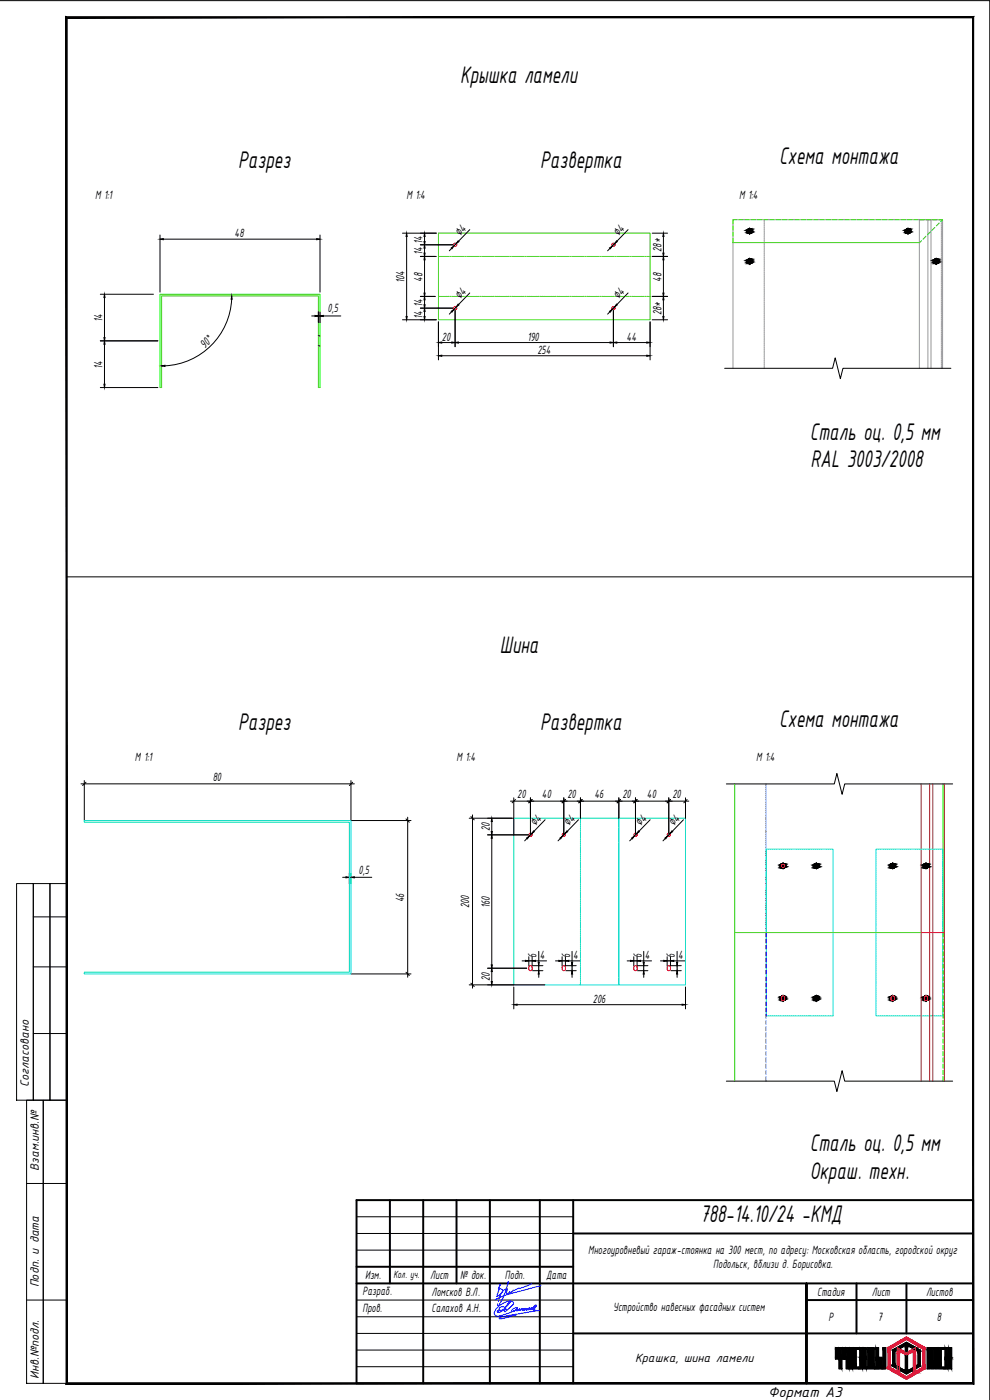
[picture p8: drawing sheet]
<svg xmlns="http://www.w3.org/2000/svg" width="297mm" height="420mm" viewBox="0 0 297 420" stroke-linecap="round" stroke-linejoin="round" font-family="sans-serif">
<defs><g id="words">
<g font-size="7.8">
<text x="138.1" y="24.8">Крышка ламели</text>
<text x="71.5" y="50.3">Разрез</text>
<text x="162.1" y="50.3">Развертка</text>
<text x="233.8" y="49.1">Схема монтажа</text>
<text x="243" y="132">Сталь оц. 0,5 мм</text>
<text x="243.2" y="140.3">RAL 3003/2008</text>
<text x="150" y="196.1">Шина</text>
<text x="71.5" y="219.2">Разрез</text>
<text x="162.1" y="219.2">Развертка</text>
<text x="233.8" y="218">Схема монтажа</text>
<text x="243" y="345.4">Сталь оц. 0,5 мм</text>
<text x="243" y="353.8">Окраш. техн.</text>
<text x="210.1" y="366.8">788-14.10/24 -КМД</text>
</g>
<text font-size="4.7" x="230.5" y="419.2">Формат А3</text>
<g font-size="3.9">
<text x="28.5" y="59.6">М 1:1</text>
<text x="121.9" y="59.6">М 1:4</text>
<text x="221.8" y="59.6">М 1:4</text>
<text x="70.4" y="71.2">48</text>
<text x="138" y="71.1" transform="rotate(-46 138 71.1)">∅4</text>
<text x="185.5" y="71.1" transform="rotate(-46 185.5 71.1)">∅4</text>
<text x="126.7" y="76.6" transform="rotate(-90 126.7 76.6)">14</text>
<text x="126.7" y="73.1" transform="rotate(-90 126.7 73.1)">14</text>
<text x="198.4" y="75.6" transform="rotate(-90 198.4 75.6)">28*</text>
<text x="121.4" y="85" transform="rotate(-90 121.4 85)">104</text>
<text x="126.7" y="84.6" transform="rotate(-90 126.7 84.6)">48</text>
<text x="198.4" y="84.6" transform="rotate(-90 198.4 84.6)">48</text>
<text x="98.3" y="93.7">0,5</text>
<text x="126.7" y="95.6" transform="rotate(-90 126.7 95.6)">14</text>
<text x="126.7" y="92.1" transform="rotate(-90 126.7 92.1)">14</text>
<text x="138" y="90.1" transform="rotate(-46 138 90.1)">∅4</text>
<text x="185.5" y="90.1" transform="rotate(-46 185.5 90.1)">∅4</text>
<text x="198.4" y="94.6" transform="rotate(-90 198.4 94.6)">28*</text>
<text x="30.7" y="96.7" transform="rotate(-90 30.7 96.7)">14</text>
<text x="61.5" y="104.7" transform="rotate(-45 61.5 104.7)">90°</text>
<text x="132.6" y="102.2">20</text>
<text x="158.2" y="102.2">190</text>
<text x="161.2" y="106.1">254</text>
<text x="188" y="102.2">44</text>
<text x="30.7" y="110.7" transform="rotate(-90 30.7 110.7)">14</text>
<text x="40.5" y="228.5">М 1:1</text>
<text x="137" y="228.5">М 1:4</text>
<text x="226.8" y="228.5">М 1:4</text>
<text x="63.8" y="234.3">80</text>
<text x="155.2" y="239.4">20</text>
<text x="162.6" y="239.4">40</text>
<text x="170.2" y="239.4">20</text>
<text x="178.4" y="239.4">46</text>
<text x="186.7" y="239.4">20</text>
<text x="194.1" y="239.4">40</text>
<text x="201.7" y="239.4">20</text>
<text x="146.9" y="249.5" transform="rotate(-90 146.9 249.5)">20</text>
<text x="160.6" y="248.2" transform="rotate(-46 160.6 248.2)">∅4</text>
<text x="170.6" y="248.2" transform="rotate(-46 170.6 248.2)">∅4</text>
<text x="192.1" y="248.2" transform="rotate(-46 192.1 248.2)">∅4</text>
<text x="202.1" y="248.2" transform="rotate(-46 202.1 248.2)">∅4</text>
<text x="107.6" y="262.2">0,5</text>
<text x="121.3" y="270.8" transform="rotate(-90 121.3 270.8)">46</text>
<text x="140.8" y="272.6" transform="rotate(-90 140.8 272.6)">200</text>
<text x="146.9" y="272.6" transform="rotate(-90 146.9 272.6)">160</text>
<text x="161" y="287.5" transform="rotate(-90 161 287.5)">6</text>
<text x="162" y="287.7">4</text>
<text x="171" y="287.5" transform="rotate(-90 171 287.5)">6</text>
<text x="172" y="287.7">4</text>
<text x="192.5" y="287.5" transform="rotate(-90 192.5 287.5)">6</text>
<text x="193.5" y="287.7">4</text>
<text x="202.5" y="287.5" transform="rotate(-90 202.5 287.5)">6</text>
<text x="203.5" y="287.7">4</text>
<text x="146.9" y="294.5" transform="rotate(-90 146.9 294.5)">20</text>
<text x="177.9" y="300.9">206</text>
<text x="8.7" y="326.4" transform="rotate(-90 8.7 326.4)">Согласовано</text>
<text x="11.7" y="351.4" transform="rotate(-90 11.7 351.4)">Взам.инв.№</text>
<text x="176.5" y="376.5">Многоуровневый гараж-стоянка на 300 мест, по адресу: Московская область, городской округ</text>
<text x="109.6" y="383.9">Изм.</text>
<text x="129.1" y="383.9">Лист</text>
<text x="138.1" y="383.9">№ док.</text>
<text x="151.5" y="383.9">Подп.</text>
<text x="163.9" y="383.7">Дата</text>
<text x="214" y="380.6">Подольск, вблизи д. Борисовка.</text>
<text x="11.7" y="386.4" transform="rotate(-90 11.7 386.4)">Подп. и дата</text>
<text x="108.8" y="388.8">Разраб.</text>
<text x="129.5" y="388.8">Ломсков В.Л.</text>
<text x="245.2" y="388.9">Стадия</text>
<text x="261.6" y="388.9">Лист</text>
<text x="277.9" y="388.9">Листов</text>
<text x="108.8" y="393.8">Пров.</text>
<text x="129.5" y="393.8">Салахов А.Н.</text>
<text x="184" y="393.4">Устройство навесных фасадных систем</text>
<text x="248.6" y="396.4">Р</text>
<text x="263.4" y="396.4">7</text>
<text x="281.1" y="396.4">8</text>
<text x="11.7" y="413.9" transform="rotate(-90 11.7 413.9)">Инв.№подл.</text>
<text x="190.5" y="408.9">Крашка, шина ламели</text>
</g>
<text font-size="3.4" x="118" y="383.4">Кол. уч.</text>
</g></defs>
<!-- layer: 0 -->
<g fill="none" stroke="#37dd00" stroke-width=".3">
<path d="M131.6 70h63.5v26h-63.5zM131.6 77h.4M132.2 77h.3M132.7 77h.4M133.3 77h.4M133.9 77h.3M134.4 77h.4M135 77h.4M135.6 77h.3M136.1 77h.4M136.7 77h.3M137.2 77h.4"/>
<path d="M137.8 77h.4M138.3 77h.4M138.9 77h.4M139.5 77h.3M140 77h.4M140.6 77h.4M141.2 77h.3M141.7 77h.4M142.3 77h.4M142.9 77h.3M143.4 77h.4M144 77h.4"/>
<path d="M144.5 77h.4M145.1 77h.4M145.7 77h.3M146.2 77h.4M146.8 77h.4M147.4 77h.3M147.9 77h.4M148.5 77h.4M149 77h.4M149.6 77h.4M150.2 77h.3M150.7 77h.4"/>
<path d="M151.3 77h.4M151.8 77h.4M152.4 77h.4M153 77h.4M153.5 77h.4M154.1 77h.4M154.7 77h.3M155.2 77h.4M155.8 77h.4M156.4 77h.3M156.9 77h.4M157.5 77h.4"/>
<path d="M158.1 77h.3M158.6 77h.4M159.2 77h.4M159.7 77h.4M160.3 77h.4M160.9 77h.3M161.4 77h.4M162 77h.4M162.5 77h.4M163.1 77h.4M163.7 77h.3M164.2 77h.4"/>
<path d="M164.8 77h.4M165.4 77h.3M165.9 77h.4M166.5 77h.4M167 77h.4M167.6 77h.4M168.2 77h.4M168.7 77h.4M169.3 77h.4M169.9 77h.3M170.4 77h.4M171 77h.4"/>
<path d="M171.6 77h.3M172.1 77h.4M172.7 77h.4M173.2 77h.4M173.8 77h.4M174.4 77h.3M174.9 77h.4M175.5 77h.4M176 77h.4M176.6 77h.4M177.2 77h.3M177.7 77h.4"/>
<path d="M178.3 77h.4M178.9 77h.3M179.4 77h.4M180 77h.4M180.6 77h.3M181.1 77h.4M181.7 77h.4M182.2 77h.4M182.8 77h.4M183.4 77h.3M183.9 77h.4M184.5 77h.4"/>
<path d="M185.1 77h.3M185.6 77h.4M186.2 77h.3M186.7 77h.4M187.3 77h.4M187.9 77h.3M188.4 77h.4M189 77h.4M189.5 77h.4M190.1 77h.4M190.7 77h.4M191.2 77h.4"/>
<path d="M191.8 77h.4M192.4 77h.3M192.9 77h.4M193.5 77h.4M194.1 77h.3M194.6 77h.5M219.9 71.6v1.2h55.9M219.9 67.8v1.2M219.9 69.7v1.2M221 65.9h-1.1v1.3M221.7 65.9h1.2M223.5 65.9h1.3"/>
<path d="M225.4 65.9h1.3M227.3 65.9h1.3M229.2 65.9h1.2M231.1 65.9h1.2M232.9 65.9h1.3M234.8 65.9h1.3M236.7 65.9h1.2M238.5 65.9h1.3M240.4 65.9h1.3M242.3 65.9h1.2M244.2 65.9h1.2M246.1 65.9h1.2"/>
<path d="M247.9 65.9h1.3M249.8 65.9h1.3M251.7 65.9h1.2M253.6 65.9h1.2M255.4 65.9h1.3M257.3 65.9h1.3M259.2 65.9h1.2M261 65.9h1.3M262.9 65.9h1.3M264.8 65.9h1.3M266.7 65.9h1.2M268.6 65.9h1.2"/>
<path d="M270.4 65.9h1.3M272.3 65.9h1.3M274.2 65.9h1.2M276.1 65.9h1.2M277.9 65.9h1.3M279.8 65.9h1.3M281.7 65.9h1.1M48 88.3h48v28h-.5v-27.5h-47v27.5h-.5zM131.6 89h.4M132.2 89h.3M132.7 89h.4M133.3 89h.4"/>
<path d="M133.9 89h.3M134.4 89h.4M135 89h.4M135.6 89h.3M136.1 89h.4M136.7 89h.3M137.2 89h.4M137.8 89h.4M138.3 89h.4M138.9 89h.4M139.5 89h.3M140 89h.4"/>
<path d="M140.6 89h.4M141.2 89h.3M141.7 89h.4M142.3 89h.4M142.9 89h.3M143.4 89h.4M144 89h.4M144.5 89h.4M145.1 89h.4M145.7 89h.3M146.2 89h.4M146.8 89h.4"/>
<path d="M147.4 89h.3M147.9 89h.4M148.5 89h.4M149 89h.4M149.6 89h.4M150.2 89h.3M150.7 89h.4M151.3 89h.4M151.8 89h.4M152.4 89h.4M153 89h.4M153.5 89h.4"/>
<path d="M154.1 89h.4M154.7 89h.3M155.2 89h.4M155.8 89h.4M156.4 89h.3M156.9 89h.4M157.5 89h.4M158.1 89h.3M158.6 89h.4M159.2 89h.4M159.7 89h.4M160.3 89h.4"/>
<path d="M160.9 89h.3M161.4 89h.4M162 89h.4M162.5 89h.4M163.1 89h.4M163.7 89h.3M164.2 89h.4M164.8 89h.4M165.4 89h.3M165.9 89h.4M166.5 89h.4M167 89h.4"/>
<path d="M167.6 89h.4M168.2 89h.4M168.7 89h.4M169.3 89h.4M169.9 89h.3M170.4 89h.4M171 89h.4M171.6 89h.3M172.1 89h.4M172.7 89h.4M173.2 89h.4M173.8 89h.4"/>
<path d="M174.4 89h.3M174.9 89h.4M175.5 89h.4M176 89h.4M176.6 89h.4M177.2 89h.3M177.7 89h.4M178.3 89h.4M178.9 89h.3M179.4 89h.4M180 89h.4M180.6 89h.3"/>
<path d="M181.1 89h.4M181.7 89h.4M182.2 89h.4M182.8 89h.4M183.4 89h.3M183.9 89h.4M184.5 89h.4M185.1 89h.3M185.6 89h.4M186.2 89h.3M186.7 89h.4M187.3 89h.4"/>
<path d="M187.9 89h.3M188.4 89h.4M189 89h.4M189.5 89h.4M190.1 89h.4M190.7 89h.4M191.2 89h.4M191.8 89h.4M192.4 89h.3M192.9 89h.4M193.5 89h.4M194.1 89h.3"/>
<path d="M194.6 89h.5"/>
</g>
<g fill="none" stroke="#000" stroke-width=".3">
<path d="M0 .2h297v420M48 70.5v17.2M49 71.8h46M96 70.5v17.2M120.8 70h10.1M122 71v24M126.1 77h4.8M126.1 73.5h9.8M127.4 71v1.5M127.4 74.5v1.5M127.4 78v10M135.5 74.5l-.7 .8"/>
<path d="M136.9 73.1l-.7 .7M140.9 68.9l-3.3 3.5M183 74.5l-.7 .8M184.4 73.1l-.7 .7M188.4 68.9l-3.3 3.5M195.7 70h4.6M195.7 77h4.6M199.1 71v5M199.1 78v10M30.1 88.3h15.9M31.3 89.3v12M69.5 89.8a21 21 0 0 1-20 20"/>
<path d="M93.5 94.8h1M95.5 93.6v3.2M95.5 94.8h.5M96 93.6v3.2M97 94.8h5.3M120.8 96h10.1M126.1 89h4.5M126.1 92.5h9.8M127.4 90v1.5M127.4 93.5v1.5M131.6 96.6v11.4M135.5 93.6l-.7 .7"/>
<path d="M136.5 93.1v11M136.9 92.1l-.7 .7M140.9 87.9l-3.3 3.5M183 93.6l-.7 .7M184 93.2v10.9M184.4 92.1l-.7 .7M188.4 87.9l-3.3 3.5M195.1 96.6v11.4M195.7 96h4.6M195.7 89h4.6M199.1 90v5M30.1 116.3h17.3"/>
<path d="M30.1 102.3h17.3M31.3 103.3v12M95.5 100.8h.5M95.5 103.8h.5M132.5 106.8h61.6M132.5 102.8h3.1M137.5 102.8h45.5M185.1 102.8h9M217.4 110.5h32.4l.8-3.1 1.5 6.2 .8-3.1h32.4M20 173.1h272M24.3 235.2h82M25.3 234.3v12"/>
<path d="M25.8 234.8l-1 1M105.3 234.3v12h18M105.8 234.8l-1 1M154.2 239.4v11.1M154.7 239.9l-1.1 1M159.2 239.4v11.1M159.7 239.9l-1 1M169.2 239.4v11.1M169.7 239.9l-1 1M174.2 239.4v6.2M174.7 239.9l-1 1M185.7 239.4v6.2"/>
<path d="M186.2 239.9l-1 1M190.7 239.4v10.7M191.2 239.9l-1 1M200.7 239.4v10.7M201.2 239.9l-1 1M205.7 239.4v6.2M206.2 239.9l-1 1M217.9 235.3h32.4l.8-3.2 1.6 6.3 .7-3.1h32.4M121.8 245.8l1 1M122.3 245.3v48M140.8 245.6h13.4M141.3 245.1l1 1"/>
<path d="M141.8 244.6v52M146.3 250.5h12.2M147.6 246.5v3.1M147.6 251.6v38M153.2 240.4h53.5M158.1 251.6l-.7 .7M159.5 250.2l-.7 .7M163.6 246l-3.4 3.5M168.1 251.6l-.7 .7M169.5 250.2l-.7 .7M173.6 246l-3.4 3.5M189.6 251.6l-.7 .7"/>
<path d="M191 250.2l-.7 .7M195.1 246l-3.4 3.5M199.6 251.6l-.7 .7M201 250.2l-.7 .7M205.1 246l-3.4 3.5M5 265.2h5v65h-5zM10 265.2h5v65h-5zM10 275.2h10M15 265.2h5v65h-5zM102.8 263.3h1M104.8 262v3.3M104.8 263.3h.5"/>
<path d="M105.3 262v3.3M106.3 263.3h5.2M10 290.2h10M105.3 292.3h18M121.8 291.8l1 1M140.8 295.6h22.7M141.3 295.1l1 1M146.3 290.6h11.7M147.6 291.6v3M154.2 296.2v6.6M156.7 288.4h.9M158.7 287.1v2.8"/>
<path d="M158.7 288.4h1M159.7 287.1v2.8M159.8 291.3h3.1M159.8 289.8h3.1M160.7 288.4h3.3M161.6 285.5v3.3M161.6 289.8v1.5M161.6 292.3v1M166.7 288.4h1M168.7 288.4h1M168.7 287.1v2.8M169.7 287.1v2.8"/>
<path d="M169.8 291.3h3.1M169.8 289.8h3.1M170.7 288.4h3.3M171.6 285.5v3.3M171.6 289.8v1.5M171.6 292.3v1M188.2 288.4h1M190.2 288.4h1M190.2 287.1v2.8M191.2 287.1v2.8M191.3 291.3h3.1M191.3 289.8h3.1"/>
<path d="M192.2 288.4h3.3M193.1 285.5v3.3M193.1 289.8v1.5M193.1 292.3v1M198.2 288.4h1M200.2 288.4h1M200.2 287.1v2.8M201.2 287.1v2.8M201.3 291.3h3.1M201.3 289.8h3.1M202.2 288.4h3.3M203.2 285.5v3.3"/>
<path d="M203.2 289.8v1.5M203.2 292.3v1M205.7 296.2v6.6M10 310.2h10M155.2 301.5h49.5M8 330.2h5v85h-5zM13 330.2h7v85h-7zM217.9 324.5h32.4l.8 3.1 1.6-6.3 .7 3.2h32.4M8 355.2h12M8 390.2h12"/>
</g>
<g fill="#000" stroke="#000" stroke-width=".3">
<path d="M48 71.8l1-.2v.3zM95 71.6l1 .2-1 .1zM122 70l.2 1h-.4zM127.4 77l.2 1h-.4zM127.4 70l.2 1h-.4zM127.2 72.5h.4l-.2 1zM127.4 73.5l.2 1h-.4zM127.2 76h.4l-.2 1zM135.4 74.4l.8-.6-.6 .9zM137.5 72.3l.2 .2-.8 .6zM182.9 74.4l.8-.6-.6 .9zM185 72.3l.2 .2-.8 .6z"/>
<path d="M199.1 70l.1 1h-.3zM198.9 76h.3l-.1 1zM199.1 77l.1 1h-.3zM31.3 88.3l.2 1h-.3zM69.5 88.8l.2 1h-.4zM94.5 94.7l1 .1-1 .2zM96 94.8l1-.1v.3zM121.8 95h.4l-.2 1zM127.2 95h.4l-.2 1zM127.4 92.5l.2 1h-.4zM127.2 91.5h.4l-.2 1zM127.4 89l.2 1h-.4z"/>
<path d="M127.2 88h.4l-.2 1zM135.4 93.4l.8-.6-.6 .9zM137.5 91.3l.2 .2-.8 .6zM182.9 93.4l.8-.6-.6 .9zM185 91.3l.2 .2-.8 .6zM198.9 88h.3l-.1 1zM199.1 89l.1 1h-.3zM198.9 95h.3l-.1 1zM31.2 115.3h.3l-.2 1zM31.3 102.3l.2 1h-.3zM31.2 101.3h.3l-.2 1zM48.5 109.8l1-.2v.4z"/>
<path d="M131.6 106.8l.9-.2v.3zM131.6 102.8l.9-.2v.4zM135.6 102.6l.9 .2-.9 .2zM136.5 102.8l1-.2v.4zM183 102.6l1 .2-1 .2zM184 102.8l1.1-.2v.4zM194.1 106.6l1 .2-1 .1zM194.1 102.6l1 .2-1 .2zM147.6 245.6l.1 .9h-.3zM147.4 249.6h.3l-.1 .9zM147.6 250.5l.1 1.1h-.3zM158 251.5l.8-.6-.6 .9z"/>
<path d="M160.1 249.4l.2 .2-.8 .6zM168 251.5l.8-.6-.6 .9zM170.1 249.4l.2 .2-.8 .6zM189.5 251.5l.8-.6-.6 .9zM191.6 249.4l.2 .2-.8 .6zM199.5 251.5l.8-.6-.6 .9zM201.6 249.4l.2 .2-.8 .6zM103.8 263.1l1 .2-1 .2zM105.3 263.3l1-.2v.4zM147.4 289.6h.3l-.1 1zM147.6 290.6l.1 1h-.3zM147.4 294.6h.3l-.1 1z"/>
<path d="M157.6 288.2l1.1 .2-1.1 .1zM159.7 288.4l1-.2v.3zM161.6 291.3l.2 1h-.3zM161.5 288.8h.3l-.2 1zM167.7 288.2l1 .2-1 .1zM169.7 288.4l1-.2v.3zM171.6 291.3l.2 1h-.3zM171.5 288.8h.3l-.2 1zM189.2 288.2l1 .2-1 .1zM191.2 288.4l1-.2v.3zM193.1 291.3l.2 1h-.3zM193 288.8h.3l-.2 1z"/>
<path d="M199.2 288.2l1 .2-1 .1zM201.2 288.4l1-.2v.3zM203.2 291.3l.1 1h-.3zM203 288.8h.3l-.1 1zM154.2 301.5l1-.1v.3zM204.7 301.4l1 .1-1 .2z"/>
<path d="M20.2 415l-.4 .4 272-.4zM19.8 415.4l272-.4 .3 .4zM291.8 5.4v409.6l.3 .4zM291.8 5.4l.3-.4v410.4zM20.2 5.4h271.6l.3-.4zM19.8 5h272.3l-271.9 .4zM19.8 5l.4 410v-409.6zM19.8 5l.4 410-.4 .4z"/>
</g>
<g fill="none" stroke="#f00" stroke-width=".3">
<path d="M158.7 290.1a.5 .5 0 0 1 .6-.3 .5 .5 0 0 1 .4 .5v.5a.5 .5 0 0 1-.5 .5 .5 .5 0 0 1-.5-.5zM168.7 290.3v.5M168.7 290.3a.5 .5 0 0 1 .5-.5 .5 .5 0 0 1 .5 .5v.5a.49 .49 0 0 1-.5 .5 .49 .49 0 0 1-.5-.5M191.2 290.3v.5M191.2 290.3a.5 .5 0 0 0-.5-.5 .5 .5 0 0 0-.5 .5v.5a.51 .51 0 0 0 .5 .5 .51 .51 0 0 0 .5-.5M200.2 290.1a.5 .5 0 0 1 .6-.3 .5 .5 0 0 1 .4 .5v.5a.5 .5 0 0 1-.5 .5 .5 .5 0 0 1-.5-.5zM234.4 299.4v.5M234.5 299.3a.5 .5 0 0 1 .5-.4 .5 .5 0 0 1 .5 .4l-.1 .6a.49 .49 0 0 1-.5 .5 .49 .49 0 0 1-.4-.5M244.5 299.1a.5 .5 0 0 1 .6-.2 .5 .5 0 0 1 .3 .4v.6a.5 .5 0 0 1-.4 .5 .5 .5 0 0 1-.5-.5zM268.3 299.4v.5M268.4 299.3a.5 .5 0 0 0-.5-.4 .5 .5 0 0 0-.5 .4l-.1 .6a.51 .51 0 0 0 .5 .5 .51 .51 0 0 0 .6-.5M277.4 299.1a.5 .5 0 0 1 .6-.2 .5 .5 0 0 1 .3 .4v.6a.5 .5 0 0 1-.5 .5 .5 .5 0 0 1-.5-.5z"/>
<circle cx="136.6" cy="73.5" r=".5"/>
<circle cx="184.1" cy="73.5" r=".5"/>
<circle cx="136.6" cy="92.5" r=".5"/>
<circle cx="184.1" cy="92.5" r=".5"/>
<circle cx="159.2" cy="250.5" r=".5"/>
<circle cx="169.2" cy="250.5" r=".5"/>
<circle cx="190.7" cy="250.5" r=".5"/>
<circle cx="200.7" cy="250.5" r=".5"/>
<circle cx="235" cy="259.9" r=".5"/>
<circle cx="245" cy="259.9" r=".5"/>
<circle cx="267.9" cy="259.9" r=".5"/>
<circle cx="277.8" cy="259.9" r=".5"/>
</g>
<g fill="none" stroke="#939598" stroke-width=".3">
<path d="M229.3 65.9v.3M229.3 66.4v.4M229.3 67v.3M229.3 67.5v.4M229.3 68.1v.4M229.3 68.6v.4M229.3 69.2v.4M229.3 69.8v.3M229.3 70.3v.4M229.3 70.9v.3M229.3 71.4v.4M229.3 72v.4"/>
<path d="M229.3 72.6v.3M229.3 73.1v.4M229.3 73.7v.4M229.3 74.3v.3M229.3 74.8v.4M229.3 75.4v.4M229.3 75.9v.4M229.3 76.5v.4M229.3 77.1v.3M229.3 77.6v.4M229.3 78.2v.4M229.3 78.8v.3"/>
<path d="M229.3 79.3v.4M229.3 79.9v.4M282.4 66.2v-.3h-62.5v44.6M282.4 66.4v.4M282.4 67v.3M282.4 67.5v.4M282.4 68.1v.4M282.4 68.6v.4M282.4 69.2v.4M282.4 69.8v.3M282.4 70.3v.4M282.4 70.9v.3"/>
<path d="M282.4 71.4v.4M282.4 72v.4M282.4 72.6v.3M282.4 73.1v.4M282.4 73.7v.4M282.4 74.3v.3M282.4 74.8v.4M282.4 75.4v.4M282.4 75.9v.4M282.4 76.5v.4M282.4 77.1v.3M282.4 77.6v.4"/>
<path d="M282.4 78.2v.4M282.4 78.8v.3M282.4 79.3v.4M282.4 79.9v.4M229.3 80.5v.3M229.3 81v.4M229.3 81.6v.3M229.3 82.1v.4M229.3 82.7v.4M229.3 83.2v.4M229.3 83.8v.4M229.3 84.4v.4"/>
<path d="M229.3 84.9v.4M229.3 85.5v.4M229.3 86.1v.3M229.3 86.6v.4M229.3 87.2v.4M229.3 87.8v.3M229.3 88.3v.4M229.3 88.9v.4M229.3 89.5v.3M229.3 90v.4M229.3 90.6v.4M229.3 91.1v.4"/>
<path d="M229.3 91.7v.4M229.3 92.3v.3M229.3 92.8v.4M229.3 93.4v.4M229.3 93.9v.4M229.3 94.5v.4M229.3 95.1v.3M229.3 95.6v.4M229.3 96.2v.4M229.3 96.8v.3M229.3 97.3v.4M229.3 97.9v.4"/>
<path d="M229.3 98.4v.4M229.3 99v.4M229.3 99.6v.3M282.4 80.5v.3M282.4 81v.4M282.4 81.6v.3M282.4 82.1v.4M282.4 82.7v.4M282.4 83.2v.4M282.4 83.8v.4M282.4 84.4v.4M282.4 84.9v.4"/>
<path d="M282.4 85.5v.4M282.4 86.1v.3M282.4 86.6v.4M282.4 87.2v.4M282.4 87.8v.3M282.4 88.3v.4M282.4 88.9v.4M282.4 89.5v.3M282.4 90v.4M282.4 90.6v.4M282.4 91.1v.4M282.4 91.7v.4"/>
<path d="M282.4 92.3v.3M282.4 92.8v.4M282.4 93.4v.4M282.4 93.9v.4M282.4 94.5v.4M282.4 95.1v.3M282.4 95.6v.4M282.4 96.2v.4M282.4 96.8v.3M282.4 97.3v.4M282.4 97.9v.4M282.4 98.4v.4"/>
<path d="M282.4 99v.4M282.4 99.6v.3M229.3 100.1v.4M229.3 100.7v.4M229.3 101.3v.3M229.3 101.8v.4M229.3 102.4v.4M229.3 103v.3M229.3 103.5v.4M229.3 104.1v.3M229.3 104.6v.4M229.3 105.2v.4"/>
<path d="M229.3 105.7v.4M229.3 106.3v.4M229.3 106.9v.4M229.3 107.4v.4M229.3 108v.4M229.3 108.6v.3M229.3 109.1v.4M229.3 109.7v.4M229.3 110.3v.2M275.8 110.5v-44.6h7v44.6M278.4 110.5v-44.6h.9v44.6M282.4 100.1v.4"/>
<path d="M282.4 100.7v.4M282.4 101.3v.3M282.4 101.8v.4M282.4 102.4v.4M282.4 103v.3M282.4 103.5v.4M282.4 104.1v.3M282.4 104.6v.4M282.4 105.2v.4M282.4 105.7v.4M282.4 106.3v.4M282.4 106.9v.4"/>
<path d="M282.4 107.4v.4M282.4 108v.4M282.4 108.6v.3M282.4 109.1v.4M282.4 109.7v.4M282.4 110.3v.2"/>
</g>
<path d="M276.5 72.2l-.6 .6M277.8 70.9l-.9 .9M279.1 69.6l-.8 .9M280.5 68.3l-.9 .9M281.8 66.9l-.9 .9M282.8 65.9l-.6 .6" fill="none" stroke="#00b82e" stroke-width=".3"/>
<g fill="none" stroke="#000" stroke-width=".3">
<path d="M223.9 69.4h.6M224.5 78.4h-.6M224.6 69.4h.1M224.6 78.4h.1M224.6 69.6l.3 .1M224.6 78.6l.3 .2M224.6 69.4h.6M224.6 78.4h.6M224.7 69l-.1 .4M224.7 78.1l-.1 .3M224.9 69.4h.1M224.9 69l.4 .2"/>
<path d="M224.9 69h.1M224.9 69.7h.1M224.9 78.4h.1M224.9 78.1l.4 .2M224.9 78.1h.1M224.9 78.8h.1M224.9 68.3v.6M224.9 69.1v.6M224.9 69.8v.6M224.9 77.4v.6M224.9 78.1v.6M224.9 78.9v.5"/>
<path d="M225.3 69.4l-.2 .3M225.3 69.4h.1M225.3 78.4l-.2 .4M225.3 78.4h.1M225.4 69.4h.5M225.4 78.4h.5M271.4 69.4h.6M272.1 69.4h.1M272.1 69.6l.3 .1M272.1 69.4h.6M272.2 69l-.1 .4M272.4 69.4h.1"/>
<path d="M272.4 69l.4 .2M272.4 69h.1M272.4 69.7h.1M272.4 68.3v.6M272.4 69.1v.6M272.4 69.8v.6M272.8 69.4l-.2 .3M272.8 69.4h.1M272.9 69.4h.6M280.4 78.4h-.5M280.5 78.4h.1M280.6 78.6l.3 .2"/>
<path d="M280.6 78.4h.6M280.7 78.1l-.2 .3M280.9 78.4h.1M280.9 78.1l.3 .2M280.9 78.1h.1M280.9 78.8h.1M280.9 77.4v.6M280.9 78.1v.6M280.9 78.9v.5M281.3 78.4l-.2 .4M281.3 78.4h.1M281.3 78.4h.6"/>
<path d="M233.9 259.9h.6M234.6 259.9h.1M234.7 259.9h.5M234.8 259.5l-.2 .4M234.9 259.9h.1M234.9 259.5l.4 .2M234.9 259.5h.1M234.9 258.8v.6M234.9 259.5v.7M235.3 259.9l-.2 .3M235.3 259.9h.1M236 259.8l-.6 .1"/>
<path d="M243.9 259.9h.6M244.6 259.9h.1M244.6 259.9h.7M244.8 259.5l-.2 .4M244.9 259.9h.1M244.9 259.5l.4 .2M244.9 259.5h.1M244.9 258.8v.6M244.9 259.5v.7M245.3 259.9l-.2 .3M245.3 259.9h.1M246 259.8l-.6 .1"/>
<path d="M266.8 259.9h.6M267.5 259.9h.1M267.5 259.9h.6M267.7 259.5l-.2 .4M267.8 259.9h.1M267.8 259.5l.4 .2M267.8 259.5h.1M267.8 258.8v.6M267.8 259.5v.7M268.2 259.9l-.2 .3M268.2 259.9h.1M268.9 259.8l-.6 .1"/>
<path d="M276.8 259.9h.6M277.5 259.9h.1M277.5 259.9h.7M277.7 259.5l-.2 .4M277.8 259.9h.1M277.8 259.5l.4 .2M277.8 259.5h.1M277.8 258.8v.6M277.8 259.5v.7M278.2 259.9l-.2 .3M278.2 259.9h.1M278.8 259.8l-.5 .1"/>
<path d="M234.6 260l.3 .2M234.9 260.2h.1M234.9 260.3v.6M244.6 260l.3 .2M244.9 260.2h.1M244.9 260.3v.6M267.5 260l.3 .2M267.8 260.2h.1M267.8 260.3v.6M277.5 260l.3 .2M277.8 260.2h.1M277.8 260.3v.6"/>
<path d="M233.9 299.6h.6M234.6 299.6h.1M234.6 299.8l.3 .2M234.7 299.6h.5M234.8 299.3l-.2 .3M234.9 299.6h.1M234.9 299.2l.4 .2M234.9 299.2h.1M234.9 300h.1M234.9 298.6v.6M234.9 299.3v.6M235.3 299.6l-.2 .3"/>
<path d="M235.3 299.6h.1M235.4 299.6h.6M243.9 299.6h.6M244.6 299.6h.1M244.6 299.8l.3 .2M244.6 299.6h.7M244.8 299.3l-.2 .3M244.9 299.6h.1M244.9 299.2l.4 .2M244.9 299.2h.1M244.9 300h.1M244.9 298.6v.6"/>
<path d="M244.9 299.3v.6M245.3 299.6l-.2 .3M245.3 299.6h.1M245.4 299.6h.6M266.8 299.6h.6M267.5 299.6h.1M267.5 299.8l.3 .2M267.5 299.6h.6M267.7 299.3l-.2 .3M267.8 299.6h.1M267.8 299.2l.4 .2M267.8 299.2h.1"/>
<path d="M267.8 300h.1M267.8 298.6v.6M267.8 299.3v.6M268.2 299.6l-.2 .3M268.2 299.6h.1M268.3 299.6h.6M276.8 299.6h.6M277.5 299.6h.1M277.5 299.8l.3 .2M277.5 299.6h.7M277.7 299.3l-.2 .3M277.8 299.6h.1"/>
<path d="M277.8 299.2l.4 .2M277.8 299.2h.1M277.8 300h.1M277.8 298.6v.6M277.8 299.3v.6M278.2 299.6l-.2 .3M278.2 299.6h.1M278.3 299.6h.5M234.9 300.1v.5M244.9 300.1v.5M267.8 300.1v.5M277.8 300.1v.5"/>
<circle cx="224.9" cy="78.4" r=".16"/>
<circle cx="224.9" cy="69.4" r=".16"/>
<circle cx="224.9" cy="78.4" r=".62"/>
<circle cx="224.9" cy="69.4" r=".62"/>
<circle cx="224.9" cy="69.4" r=".75"/>
<circle cx="224.9" cy="78.4" r=".75"/>
<circle cx="272.4" cy="69.4" r=".16"/>
<circle cx="272.4" cy="69.4" r=".62"/>
<circle cx="272.4" cy="69.4" r=".75"/>
<circle cx="280.9" cy="78.4" r=".16"/>
<circle cx="280.9" cy="78.4" r=".62"/>
<circle cx="280.9" cy="78.4" r=".75"/>
<circle cx="235" cy="259.9" r=".16"/>
<circle cx="235" cy="259.9" r=".62"/>
<circle cx="235" cy="259.9" r=".75"/>
<circle cx="245" cy="259.9" r=".16"/>
<circle cx="245" cy="259.9" r=".62"/>
<circle cx="245" cy="259.9" r=".75"/>
<circle cx="267.9" cy="259.9" r=".16"/>
<circle cx="267.9" cy="259.9" r=".62"/>
<circle cx="267.9" cy="259.9" r=".75"/>
<circle cx="277.8" cy="259.9" r=".16"/>
<circle cx="277.8" cy="259.9" r=".62"/>
<circle cx="277.8" cy="259.9" r=".75"/>
<circle cx="235" cy="299.6" r=".16"/>
<circle cx="235" cy="299.6" r=".62"/>
<circle cx="235" cy="299.6" r=".75"/>
<circle cx="245" cy="299.6" r=".16"/>
<circle cx="245" cy="299.6" r=".62"/>
<circle cx="245" cy="299.6" r=".75"/>
<circle cx="267.9" cy="299.6" r=".16"/>
<circle cx="267.9" cy="299.6" r=".62"/>
<circle cx="267.9" cy="299.6" r=".75"/>
<circle cx="277.8" cy="299.6" r=".16"/>
<circle cx="277.8" cy="299.6" r=".62"/>
<circle cx="277.8" cy="299.6" r=".75"/>
</g>
<g fill="#000" stroke="#000" stroke-width=".3">
<path d="M224.2 69.4l.1-.1zM224.2 69.5l.1-.1zM224.2 78.4l.1-.1zM224.3 78.4l-.1 .1zM224.2 69.2h.1zM224.2 69.2l.1-.1zM224.2 78.2h.2zM224.2 78.3l.1-.1zM224.2 69.1h.2zM224.2 78.2l.2-.1zM224.2 69.1l.2-.1zM224.3 69.8h.2z"/>
<path d="M224.2 78.1h.2zM224.3 78.1l.2-.1zM224.3 78.9h.2zM224.7 70.1h.2zM224.7 79.1h.2zM224.7 69.7h.2zM224.7 78.8h.2zM224.6 69.5h.2zM224.9 68.7h.3zM224.9 69h.2zM224.9 77.7h.3zM224.9 78.1h.2z"/>
<path d="M225.3 68.9h.2zM225.3 78h.2zM225.3 69.9l.3-.1zM225.3 78.9l.3-.1zM225.4 69.8l.2-.1zM225.4 78.8h.2zM225.4 69.7h.2zM225.4 78.8l.2-.1zM225.5 69.7l.1-.1zM225.5 78.7h.1zM225.5 69.6h.1zM225.5 78.7l.1-.1z"/>
<path d="M225.5 69.6l.2-.1zM225.5 78.6l.2-.1zM225.5 69.5l.2-.1zM225.5 78.5l.2-.1zM271.7 69.4l.1-.1zM271.7 69.2h.1zM271.7 69.2l.2-.1zM271.7 69.1h.2zM271.8 69.1l.1-.1zM271.8 69h.1zM272.2 70.1h.2zM272.2 69.7h.2z"/>
<path d="M272.1 69.5h.2zM272.4 68.7h.3zM272.4 69h.2zM272.9 69h.2zM272.8 69.9l.3-.1zM272.9 69.7h.2zM273 69.7l.1-.1zM273 69.6h.2zM273 69.4l.2-.1zM273 69.5l.2-.1zM273 69.6l.2-.1zM280.3 78.4l-.1 .1z"/>
<path d="M280.1 78.4l.2-.1zM280.2 78.2h.1zM280.2 78.3l.1-.1zM280.2 78.2l.2-.1zM280.2 78.1h.2zM280.2 78.1l.2-.1zM280.6 79.1h.3zM280.7 78.8h.2zM280.9 77.7h.3zM280.9 78.1h.2zM281.3 78h.2zM281.4 78.8h.1z"/>
<path d="M281.4 78.8l.2-.1zM281.4 78.7h.2zM281.5 78.7l.1-.1zM281.5 78.4l.1-.1zM281.5 78.5l.1-.1zM281.5 78.6l.1-.1zM234.2 259.9l.1-.1zM234.2 259.7l.2-.1zM234.2 259.7h.2zM234.2 259.6l.2-.1zM234.3 259.5h.1zM234.3 259.5h.2z"/>
<path d="M234.9 259.1h.3zM234.9 259.5h.2zM235.4 259.4h.1zM235.7 259.7l-.1 .2zM235.6 260l.1-.1zM235.5 260.1l.2-.1zM244.2 259.9l.1-.1zM244.2 260l.1-.1zM244.2 259.7h.2zM244.2 259.7l.2-.1zM244.2 259.6l.2-.1zM244.3 259.5h.2z"/>
<path d="M244.9 259.1h.3zM244.9 259.5h.2zM245.3 259.4h.2zM245.7 259.7l-.1 .2zM245.5 260.1l.2-.1zM245.6 260l.1-.1zM267.1 259.9l.1-.1zM267.1 259.7l.2-.1zM267.1 259.7h.2zM267.1 259.6l.2-.1zM267.2 259.5h.1zM267.2 259.5h.2z"/>
<path d="M267.8 259.1h.3zM267.8 259.5h.2zM268.3 259.5h.2zM268.5 259.9l.1-.2zM268.5 260l.1-.1zM268.4 260.1l.2-.1zM277.1 259.9l.1-.1zM277.1 260l.1-.1zM277.1 259.7h.2zM277.1 259.7l.2-.1zM277.1 259.6l.2-.1zM277.2 259.5h.1z"/>
<path d="M277.8 259.1h.3zM277.8 259.5h.2zM278.2 259.4h.2zM278.6 259.7l-.1 .2zM278.4 260.1l.2-.1zM278.4 260l.2-.1zM234.4 260.3h.1zM234.8 260.2h.1zM234.7 260.6h.2zM235.4 260.3l.2-.1zM235.4 260.2h.2zM235.5 260.2l.1-.1z"/>
<path d="M235.5 260.1h.2zM244.4 260.3h.1zM244.8 260.2h.1zM244.7 260.6h.2zM245.4 260.3l.2-.1zM245.4 260.2h.2zM245.5 260.2l.2-.1zM245.5 260.1h.2zM267.3 260.3h.1zM267.7 260.2h.1zM267.6 260.6h.2zM268.3 260.3l.2-.1z"/>
<path d="M268.3 260.2h.2zM268.4 260.2l.1-.1zM268.4 260.1h.2zM277.3 260.3h.1zM277.7 260.2h.1zM277.6 260.6h.2zM278.3 260.3l.2-.1zM278.3 260.2h.2zM278.4 260.2l.2-.1zM278.4 260.1h.2zM234.2 299.6l.1-.1zM234.2 299.4h.2z"/>
<path d="M234.2 299.5l.2-.1zM234.2 299.4l.2-.1zM234.3 299.3l.1-.1zM234.3 299.2h.2zM234.8 299.9h.1zM234.9 298.9h.3zM234.9 299.3h.2zM235.4 299.1h.1zM235.4 300h.2zM235.4 300l.2-.1zM235.5 299.9h.1zM235.5 299.9l.2-.1z"/>
<path d="M235.6 299.6l.1-.1zM235.6 299.7l.1-.1zM235.5 299.8l.2-.1zM244.2 299.6l.1-.1zM244.2 299.7l.1-.1zM244.2 299.5l.2-.1zM244.2 299.4h.2zM244.2 299.4l.2-.1zM244.3 299.3l.2-.1zM244.8 299.9h.1zM244.9 298.9h.3zM244.9 299.3h.2z"/>
<path d="M245.3 299.1h.2zM245.4 300h.2zM245.4 300l.2-.1zM245.5 299.9h.2zM245.5 299.9l.2-.1zM245.5 299.8l.2-.1zM245.6 299.7l.1-.1zM267.1 299.6l.1-.1zM267.1 299.4h.2zM267.1 299.5l.2-.1zM267.1 299.4l.2-.1zM267.2 299.3l.1-.1z"/>
<path d="M267.2 299.2h.2zM267.7 299.9h.1zM267.8 298.9h.3zM267.8 299.3h.2zM268.3 299.2h.2zM268.3 300h.2zM268.3 300l.2-.1zM268.4 299.9h.1zM268.4 299.9l.2-.1zM268.5 299.6l.1-.1zM268.5 299.7l.1-.1zM268.4 299.8l.2-.1z"/>
<path d="M277.1 299.6l.1-.1zM277.1 299.7l.1-.1zM277.1 299.5l.2-.1zM277.1 299.4h.2zM277.1 299.4l.2-.1zM277.2 299.3l.1-.1zM277.7 299.9h.1zM277.8 298.9h.3zM277.8 299.3h.2zM278.2 299.1h.2zM278.3 300h.2zM278.3 300l.2-.1z"/>
<path d="M278.4 299.9h.2zM278.4 299.9l.2-.1zM278.4 299.8l.2-.1zM278.4 299.7l.2-.1zM234.4 300.1h.1zM234.7 300.3h.2zM244.4 300.1h.1zM244.7 300.3h.2zM267.6 300.3h.2zM277.3 300.1h.1zM277.6 300.3h.2z"/>
<path d="M224.3 69h.2zM224.3 69h.2z"/>
<path d="M224.3 69.8h.2zM224.3 69.9h.2z"/>
<path d="M224.3 68.9h.2zM224.3 68.9h.2z"/>
<path d="M224.3 68.9h.2zM224.3 69l.2-.1z"/>
<path d="M224.3 69.9h.2zM224.3 69.9h.2z"/>
<path d="M224.3 69.9h.2zM224.4 69.9h.2z"/>
<path d="M224.3 78h.2zM224.3 78h.2z"/>
<path d="M224.3 78h.2zM224.3 78h.2z"/>
<path d="M224.3 78.9h.2zM224.3 78.9h.2z"/>
<path d="M224.3 78.9h.2zM224.4 79h.2z"/>
<path d="M224.4 68.8h.2zM224.3 68.9l.3-.1z"/>
<path d="M224.4 69.9h.2zM224.5 69.9h.2z"/>
<path d="M224.4 77.9h.2zM224.3 78l.3-.1z"/>
<path d="M224.4 79h.2zM224.5 79h.2z"/>
<path d="M224.4 68.8h.3zM224.4 68.8h.3z"/>
<path d="M224.4 68.8h.3zM224.4 68.8h.3z"/>
<path d="M224.5 69.9h.2zM224.5 70h.2z"/>
<path d="M224.5 70h.2zM224.5 70h.3z"/>
<path d="M224.5 77.9h.2zM224.5 77.9h.2z"/>
<path d="M224.4 77.9h.3zM224.4 77.9h.3z"/>
<path d="M224.5 79h.2zM224.5 79h.2z"/>
<path d="M224.5 79h.2zM224.5 79.1l.3-.1z"/>
<path d="M224.5 68.7h.3zM224.5 68.8l.3-.1z"/>
<path d="M224.5 70h.3zM224.5 70h.4z"/>
<path d="M224.5 77.8h.3zM224.5 77.9l.3-.1z"/>
<path d="M224.5 79.1l.3-.1zM224.5 79.1h.4z"/>
<path d="M224.5 68.7h.4zM224.5 68.7h.4z"/>
<path d="M224.5 70h.4zM224.6 70h.3z"/>
<path d="M224.5 77.8h.4zM224.5 77.8h.4z"/>
<path d="M224.5 79.1h.4zM224.6 79.1h.3z"/>
<path d="M224.5 68.7h.4zM224.5 68.7h.4z"/>
<path d="M224.6 69.3l.2-.1zM224.6 69.3l.2-.1z"/>
<path d="M224.6 69.3h.2zM224.6 69.3h.2z"/>
<path d="M224.6 69.3h.2zM224.6 69.3h.2z"/>
<path d="M224.6 69.3h.2zM224.6 69.3h.2z"/>
<path d="M224.6 69.3h.2zM224.6 69.3h.2z"/>
<path d="M224.6 69.3h.2zM224.6 69.4l.2-.1z"/>
<path d="M224.6 69.4h.2zM224.6 69.4h.2z"/>
<path d="M224.6 69.4h.2zM224.6 69.4h.2z"/>
<path d="M224.6 69.4h.2zM224.6 69.4h.2z"/>
<path d="M224.6 69.4h.2zM224.6 69.5l.2-.1z"/>
<path d="M224.6 69.5h.2zM224.6 69.5h.2zM224.6 69.5h.2z"/>
<path d="M224.6 70h.3zM224.7 70.1l.2-.1z"/>
<path d="M224.5 77.8h.4zM224.5 77.8h.4z"/>
<path d="M224.6 78.3h.2zM224.6 78.4l.2-.1z"/>
<path d="M224.6 78.4h.2zM224.6 78.4h.2z"/>
<path d="M224.6 78.4h.2zM224.6 78.4h.2z"/>
<path d="M224.6 78.4h.2zM224.6 78.4h.2z"/>
<path d="M224.6 78.4h.2zM224.6 78.5l.2-.1z"/>
<path d="M224.6 78.5h.2zM224.6 78.5h.2z"/>
<path d="M224.6 78.5h.2zM224.6 78.5h.2z"/>
<path d="M224.6 78.5h.2zM224.6 78.5h.2z"/>
<path d="M224.6 78.5h.2zM224.6 78.5h.2z"/>
<path d="M224.6 78.5h.2zM224.6 78.5h.2zM224.6 78.5h.2zM224.6 78.5h.2z"/>
<path d="M224.6 79.1h.3zM224.7 79.1h.2z"/>
<path d="M224.6 69.2h.3zM224.6 69.2h.3z"/>
<path d="M224.6 69.2h.3zM224.6 69.2h.3z"/>
<path d="M224.6 69.2h.3zM224.6 69.2h.3z"/>
<path d="M224.6 69.2h.2zM224.6 69.3l.2-.1z"/>
<path d="M224.6 69.5h.2zM224.6 69.5h.3z"/>
<path d="M224.6 69.5h.3zM224.6 69.5h.3z"/>
<path d="M224.6 69.5h.3zM224.6 69.5h.3z"/>
<path d="M224.6 69.5h.3zM224.6 69.5h.3z"/>
<path d="M224.6 69.5h.3zM224.6 69.6l.3-.1z"/>
<path d="M224.6 78.3h.3zM224.6 78.3h.3z"/>
<path d="M224.6 78.3h.3zM224.6 78.3h.3z"/>
<path d="M224.6 78.3h.3zM224.6 78.3h.3z"/>
<path d="M224.6 78.3h.3zM224.6 78.3h.3z"/>
<path d="M224.6 78.3h.2zM224.6 78.3h.2z"/>
<path d="M224.6 78.3h.2zM224.6 78.3h.2z"/>
<path d="M224.6 78.5h.2zM224.6 78.6h.3z"/>
<path d="M224.6 78.6h.3zM224.6 78.6h.3z"/>
<path d="M224.6 78.6h.3zM224.6 78.6h.3z"/>
<path d="M224.6 78.6h.3zM224.6 78.6h.3z"/>
<path d="M224.6 78.6h.3zM224.6 78.6h.3z"/>
<path d="M224.6 69.2h.3zM224.6 69.2h.3z"/>
<path d="M224.6 69.6h.3zM224.6 69.6h.3z"/>
<path d="M224.6 78.3h.3zM224.6 78.3h.3z"/>
<path d="M224.6 78.6h.3zM224.6 78.7l.3-.1z"/>
<path d="M224.6 69.2l.3-.1zM224.6 69.2l.3-.1z"/>
<path d="M224.6 69.6h.3zM224.7 69.7l.2-.1z"/>
<path d="M224.6 78.2h.3zM224.6 78.3l.3-.1z"/>
<path d="M224.5 68.7h.4zM224.5 68.7h.4z"/>
<path d="M224.6 77.8l.3-.1zM224.6 77.8l.3-.1z"/>
<path d="M224.7 78.7h.2zM224.6 78.7h.3z"/>
<path d="M224.7 78.7h.2zM224.7 78.7h.2z"/>
<path d="M224.7 69.1h.2zM224.6 69.1h.3z"/>
<path d="M224.7 69.7h.2zM224.7 69.7h.2z"/>
<path d="M224.7 78.1h.2zM224.6 78.2l.3-.1z"/>
<path d="M224.7 78.7h.2zM224.7 78.8l.2-.1z"/>
<path d="M224.7 69h.2zM224.7 69.1l.2-.1z"/>
<path d="M224.7 78.1h.2zM224.7 78.1h.2z"/>
<path d="M224.6 69.4h.2zM224.6 69.4h.2z"/>
<path d="M224.7 68.7l.2-.1zM224.7 68.7l.2-.1z"/>
<path d="M224.7 69h.2zM224.7 69h.2z"/>
<path d="M224.7 77.7h.2zM224.7 77.7h.2z"/>
<path d="M224.7 78.1h.2zM224.7 78.1h.2z"/>
<path d="M224.6 78.4h.2zM224.6 78.4h.2z"/>
<path d="M224.6 69.2h.2zM224.6 69.2h.2z"/>
<path d="M224.9 68.7h.3zM224.9 68.7h.4z"/>
<path d="M224.9 68.7h.4zM224.9 68.7h.4z"/>
<path d="M224.9 69h.2zM224.9 69.1h.3z"/>
<path d="M224.9 69.1h.3zM224.9 69.1h.3z"/>
<path d="M224.9 69.1h.3zM224.9 69.2h.4z"/>
<path d="M224.9 69.2h.4zM224.9 69.2h.4z"/>
<path d="M224.9 69.5h.4zM224.9 69.5h.4z"/>
<path d="M224.9 69.5h.4zM224.9 69.6l.4-.1z"/>
<path d="M224.9 69.6h.4zM224.9 69.6h.4z"/>
<path d="M224.6 69.6h.3zM224.6 69.6h.3z"/>
<path d="M224.9 69.6h.3zM224.9 69.6h.3z"/>
<path d="M224.9 69.6h.3zM224.9 69.7l.3-.1z"/>
<path d="M224.9 69.7h.3zM224.9 69.7h.3z"/>
<path d="M224.9 69.7h.2zM224.9 69.7h.2z"/>
<path d="M224.9 70h.4zM224.9 70h.4z"/>
<path d="M224.9 70h.4zM224.9 70.1l.4-.1z"/>
<path d="M224.9 70.1h.3zM224.9 70.1h.3z"/>
<path d="M224.9 77.7h.3zM224.9 77.8h.4z"/>
<path d="M224.9 77.8h.4zM224.9 77.8h.4z"/>
<path d="M224.9 78.1h.2zM224.9 78.1h.3z"/>
<path d="M224.9 78.1h.3zM224.9 78.2h.3z"/>
<path d="M224.9 78.2h.3zM224.9 78.3l.4-.1z"/>
<path d="M224.9 78.3l.4-.1zM224.9 78.3l.4-.1z"/>
<path d="M224.9 78.6h.4zM224.9 78.6h.4z"/>
<path d="M224.9 78.6h.4zM224.9 78.6h.4z"/>
<path d="M224.9 78.6h.4zM224.9 78.7l.4-.1z"/>
<path d="M224.9 78.7h.3zM224.9 78.7h.3z"/>
<path d="M224.9 78.7h.3zM224.9 78.7h.3z"/>
<path d="M224.9 78.7h.3zM224.9 78.8l.3-.1z"/>
<path d="M224.9 78.8h.2zM224.9 78.8h.2z"/>
<path d="M224.9 79.1h.4zM224.9 79.1h.4z"/>
<path d="M224.9 79.1h.4zM224.9 79.1h.4z"/>
<path d="M224.9 79.1h.3zM224.9 79.2l.3-.1z"/>
<path d="M224.9 69.5h.4zM224.9 69.5h.4z"/>
<path d="M225 69.2h.3zM224.9 69.2h.4z"/>
<path d="M225 78.3h.3zM224.9 78.3h.4z"/>
<path d="M225 78.3h.3zM225 78.3h.3z"/>
<path d="M225 69.2h.3zM225 69.2h.3z"/>
<path d="M225 69.2h.3zM225 69.2h.3z"/>
<path d="M225 69.5h.3zM225 69.5h.3z"/>
<path d="M225 78.3h.3zM225 78.3h.3z"/>
<path d="M225 78.6h.3zM225 78.6h.3z"/>
<path d="M225 78.6h.3zM225 78.6h.3z"/>
<path d="M225 69.5h.3zM225 69.5h.3z"/>
<path d="M225 69.5h.3zM225 69.5h.3z"/>
<path d="M225 68.7h.3zM224.9 68.7h.4z"/>
<path d="M225 68.7h.3zM225.1 68.8h.3z"/>
<path d="M225 69.2h.3zM225 69.2h.3z"/>
<path d="M225 69.2h.3zM225 69.3l.3-.1z"/>
<path d="M224.9 70h.4zM224.9 70h.4z"/>
<path d="M225 77.8h.3zM224.9 77.8h.4z"/>
<path d="M225 77.8h.3zM225.1 77.9h.3z"/>
<path d="M225 78.3h.3zM225 78.3h.3z"/>
<path d="M225 78.3h.3zM225 78.3h.3z"/>
<path d="M225 78.5h.3zM225 78.5h.3z"/>
<path d="M225 78.5h.3zM225 78.6l.3-.1z"/>
<path d="M225 69.3h.3zM225.1 69.3h.2z"/>
<path d="M225 69.5h.3zM225 69.5h.3z"/>
<path d="M225 78.3h.3zM225 78.3h.3z"/>
<path d="M225 78.3h.3zM225.1 78.4h.2z"/>
<path d="M224.9 79.1l.4-.1zM224.9 79.1l.4-.1z"/>
<path d="M225.1 69.3h.2zM225.1 69.3h.2z"/>
<path d="M225.1 69.3h.2zM225.1 69.3h.2z"/>
<path d="M225.1 69.3h.2zM225.1 69.3h.2z"/>
<path d="M225.1 69.4h.2zM225.1 69.4h.2z"/>
<path d="M225.1 69.4h.2zM225 69.5l.3-.1z"/>
<path d="M225.1 78.4h.2zM225.1 78.4h.2z"/>
<path d="M225.1 78.4h.2zM225.1 78.4h.2z"/>
<path d="M225.1 78.5h.2zM225.1 78.5h.2z"/>
<path d="M225.1 78.5h.2zM225 78.5h.3z"/>
<path d="M225.1 69.3h.2zM225.1 69.4l.2-.1z"/>
<path d="M225.1 69.4h.2zM225.1 69.4h.2z"/>
<path d="M225.1 69.4h.2zM225.1 69.4h.2z"/>
<path d="M225.1 78.4h.2zM225.1 78.4h.2z"/>
<path d="M225.1 78.4h.2zM225.1 78.5l.2-.1z"/>
<path d="M225.1 78.5h.2zM225.1 78.5h.2z"/>
<path d="M225.1 68.8h.3zM225.2 68.8h.2z"/>
<path d="M225 70h.4zM225 70h.4z"/>
<path d="M225.1 77.9h.3zM225.2 77.9h.2z"/>
<path d="M225 79h.4zM225 79h.4z"/>
<path d="M225.2 68.8h.2zM225.2 68.8h.2z"/>
<path d="M225.1 70l.3-.1zM225.1 70l.3-.1z"/>
<path d="M225.2 77.9h.2zM225.2 77.9h.2z"/>
<path d="M225.2 79h.2zM225.1 79h.3z"/>
<path d="M225.2 68.8h.2zM225.3 68.9h.2z"/>
<path d="M225.2 69.9h.2zM225.2 69.9h.2z"/>
<path d="M225.2 77.9h.2zM225.3 78h.2z"/>
<path d="M225.2 79h.2zM225.2 79h.2z"/>
<path d="M225 78.6h.3zM225 78.6h.3z"/>
<path d="M225 69.2h.3zM225 69.2h.3z"/>
<path d="M225.1 69.4h.2zM225.1 69.4h.2z"/>
<path d="M225.1 78.4h.2zM225.1 78.4h.2z"/>
<path d="M225.1 78.5h.2zM225.1 78.5h.2z"/>
<path d="M225.3 68.9h.2zM225.3 68.9h.2z"/>
<path d="M225.3 69.9h.2zM225.3 69.9h.2z"/>
<path d="M225.2 69.9h.3zM225.2 69.9h.3z"/>
<path d="M225.3 78h.2zM225.3 78h.2z"/>
<path d="M225.2 79l.3-.1zM225.2 79l.3-.1z"/>
<path d="M225.3 78.9h.2zM225.3 78.9h.2z"/>
<path d="M271.9 68.9h.1zM271.9 68.9h.1z"/>
<path d="M271.9 68.9h.1zM271.8 69l.2-.1z"/>
<path d="M271.9 69.9h.1zM271.9 69.9h.2z"/>
<path d="M271.9 68.8h.2zM271.9 68.9l.2-.1z"/>
<path d="M271.9 69.9h.2zM271.9 69.9h.3z"/>
<path d="M271.9 68.8h.3zM271.9 68.8h.3z"/>
<path d="M271.9 69.9h.3zM272 70h.2z"/>
<path d="M271.9 68.8h.3zM271.9 68.8h.3z"/>
<path d="M272 70h.2zM272 70h.3z"/>
<path d="M272 68.7h.4zM272 68.7h.4z"/>
<path d="M272 68.7h.3zM272 68.8l.3-.1z"/>
<path d="M272 70h.3zM272 70h.4z"/>
<path d="M271.9 69.9h.1zM271.9 69.9h.1z"/>
<path d="M272 70h.4zM272.1 70h.3z"/>
<path d="M272 68.7h.4zM272 68.7h.4z"/>
<path d="M272.1 69.3h.2zM272.1 69.3h.2z"/>
<path d="M272.1 69.3h.2zM272.1 69.3h.2z"/>
<path d="M272.1 69.3h.2zM272.1 69.4l.2-.1z"/>
<path d="M272.1 69.4h.2zM272.1 69.4h.2z"/>
<path d="M272.1 69.4h.2zM272.1 69.4h.2z"/>
<path d="M272.1 69.4h.2zM272.1 69.4h.2z"/>
<path d="M272.1 70h.3zM272.2 70.1l.2-.1z"/>
<path d="M272.1 69.2h.3zM272.1 69.2h.3z"/>
<path d="M272.1 69.3l.2-.1zM272.1 69.2h.2z"/>
<path d="M272.1 69.3l.2-.1zM272.1 69.3l.2-.1z"/>
<path d="M272.1 69.3h.2zM272.1 69.3h.2z"/>
<path d="M272.1 69.3h.2zM272.1 69.3h.2z"/>
<path d="M272.1 69.4h.2zM272.1 69.5h.2z"/>
<path d="M272.1 69.5h.2zM272.1 69.5h.2zM272.1 69.5h.3z"/>
<path d="M272.1 69.5h.3zM272.1 69.5h.3z"/>
<path d="M272.1 69.5h.3zM272.1 69.5h.3z"/>
<path d="M272.1 69.2h.3zM272.1 69.2h.3z"/>
<path d="M272.1 69.2h.3zM272.1 69.2h.3z"/>
<path d="M272.1 69.2h.3zM272.1 69.2h.3z"/>
<path d="M272.1 69.5h.3zM272.1 69.5h.3z"/>
<path d="M272.1 69.5h.3zM272.1 69.5h.3z"/>
<path d="M272.1 69.5h.3zM272.1 69.6l.3-.1z"/>
<path d="M272.1 69.2h.3zM272.1 69.2h.3z"/>
<path d="M272.1 69.6h.3zM272.1 69.6h.3z"/>
<path d="M272.1 69.1h.3zM272.1 69.2l.3-.1z"/>
<path d="M272.2 69.6h.2zM272.1 69.6h.3z"/>
<path d="M272.2 69.6h.2zM272.2 69.7l.2-.1z"/>
<path d="M272.1 68.7h.3zM272.1 68.7h.3z"/>
<path d="M272.2 69.1h.2zM272.1 69.1h.3z"/>
<path d="M272.2 69.7h.2zM272.2 69.7h.2z"/>
<path d="M272.2 69.1l.2-.1zM272.2 69.1l.2-.1z"/>
<path d="M272.1 69.4h.2zM272.1 69.4h.2z"/>
<path d="M272.2 68.7l.2-.1zM272.2 68.7l.2-.1z"/>
<path d="M272.2 69h.2zM272.2 69h.2z"/>
<path d="M272.4 68.7h.3zM272.4 68.7h.4z"/>
<path d="M272.4 68.7h.4zM272.4 68.7h.4z"/>
<path d="M272.4 68.7h.4zM272.5 68.7h.4z"/>
<path d="M272.4 69h.2zM272.4 69.1h.3z"/>
<path d="M272.4 69.1h.3zM272.4 69.1h.3z"/>
<path d="M272.4 69.1h.3zM272.4 69.2h.4z"/>
<path d="M272.4 69.2h.4zM272.4 69.2h.4z"/>
<path d="M272.4 69.5h.4zM272.4 69.5h.4z"/>
<path d="M272.4 69.5h.4zM272.4 69.6l.4-.1z"/>
<path d="M272.4 69.6h.4zM272.4 69.6h.4z"/>
<path d="M272.4 69.6h.3zM272.4 69.6h.3z"/>
<path d="M272.4 69.6h.3zM272.4 69.7l.3-.1z"/>
<path d="M272.4 69.7h.3zM272.4 69.7h.3z"/>
<path d="M272.4 69.7h.2zM272.4 69.7h.2z"/>
<path d="M272.4 70h.4zM272.4 70h.4z"/>
<path d="M272.4 70h.4zM272.4 70.1l.4-.1z"/>
<path d="M272.4 70.1h.3zM272.4 70.1h.3z"/>
<path d="M272.5 69.2h.3zM272.4 69.2h.4z"/>
<path d="M272.5 69.2h.3zM272.5 69.2h.3z"/>
<path d="M272.5 69.2h.3zM272.5 69.2h.3z"/>
<path d="M272.5 69.5h.3zM272.5 69.5h.3z"/>
<path d="M272.5 69.2h.3zM272.5 69.2h.3z"/>
<path d="M272.5 69.5h.3zM272.5 69.5h.3z"/>
<path d="M272.5 69.5h.3zM272.5 69.5h.3z"/>
<path d="M272.5 68.7h.4zM272.6 68.8h.3z"/>
<path d="M272.5 69.2h.3zM272.5 69.2h.3z"/>
<path d="M272.5 69.2h.3zM272.6 69.3l.2-.1z"/>
<path d="M272.5 69.5h.3zM272.5 69.5h.3z"/>
<path d="M272.4 70h.5zM272.4 70h.5z"/>
<path d="M272.6 69.3h.2zM272.6 69.3h.2z"/>
<path d="M272.6 69.3h.2zM272.6 69.3h.2z"/>
<path d="M272.6 69.4h.2zM272.5 69.5l.3-.1z"/>
<path d="M272.6 69.3h.2zM272.6 69.3h.2z"/>
<path d="M272.6 69.3h.2zM272.6 69.3h.2z"/>
<path d="M272.6 69.3h.2zM272.6 69.4l.2-.1z"/>
<path d="M272.6 69.4h.2zM272.6 69.4h.2z"/>
<path d="M272.6 69.4h.2zM272.6 69.4h.2z"/>
<path d="M272.6 69.4h.2zM272.6 69.4h.2z"/>
<path d="M272.6 68.8h.3zM272.7 68.8h.2z"/>
<path d="M272.5 70h.4zM272.5 70h.4z"/>
<path d="M272.7 68.8h.2zM272.8 68.8h.1z"/>
<path d="M272.7 69.9h.2zM272.6 70l.3-.1z"/>
<path d="M272.8 68.8h.1zM272.8 68.9h.2z"/>
<path d="M272.7 69.9h.2zM272.7 69.9h.2z"/>
<path d="M272.5 69.5h.3zM272.5 69.5h.3z"/>
<path d="M272.6 69.4h.2zM272.6 69.4h.2z"/>
<path d="M272.8 68.9h.2zM272.8 68.9h.2z"/>
<path d="M272.8 68.9h.2zM272.9 69h.2z"/>
<path d="M272.8 69.9h.2zM272.8 69.9h.2z"/>
<path d="M272.9 69h.2zM272.9 69h.2z"/>
<path d="M272.9 69.7h.2zM272.9 69.8l.2-.1z"/>
<path d="M272.8 69.9h.2zM272.8 69.9h.2z"/>
<path d="M280.3 78h.2zM280.3 78h.2z"/>
<path d="M280.3 78h.2zM280.3 78h.2z"/>
<path d="M280.3 78.9h.2zM280.4 79h.2z"/>
<path d="M280.4 77.9h.2zM280.3 78l.3-.1z"/>
<path d="M280.4 79h.2zM280.4 79h.2z"/>
<path d="M280.4 77.9h.2zM280.4 77.9h.2z"/>
<path d="M280.4 79h.2zM280.4 79h.3z"/>
<path d="M280.4 77.9h.3zM280.4 77.9h.3z"/>
<path d="M280.4 79h.3zM280.5 79.1l.3-.1z"/>
<path d="M280.5 77.8h.4zM280.5 77.8h.4z"/>
<path d="M280.5 77.8h.3zM280.4 77.9l.4-.1z"/>
<path d="M280.5 79.1l.3-.1zM280.5 79.1h.4z"/>
<path d="M280.5 79.1h.4zM280.5 79.1h.4z"/>
<path d="M280.3 78.9h.2zM280.3 78.9h.2z"/>
<path d="M280.5 77.8h.4zM280.5 77.8h.4z"/>
<path d="M280.5 78.4h.3zM280.5 78.4h.3z"/>
<path d="M280.5 78.4h.3zM280.5 78.4h.3z"/>
<path d="M280.5 78.4h.2zM280.5 78.4h.2z"/>
<path d="M280.5 78.4h.2zM280.5 78.5l.2-.1z"/>
<path d="M280.5 78.5h.2zM280.5 78.5h.3z"/>
<path d="M280.5 78.5h.3zM280.5 78.5h.3z"/>
<path d="M280.5 78.5h.3zM280.5 78.5h.3z"/>
<path d="M280.5 78.5h.3zM280.5 78.5h.3z"/>
<path d="M280.5 79.1h.4zM280.6 79.1h.3z"/>
<path d="M280.5 78.3h.3zM280.5 78.3h.3z"/>
<path d="M280.5 78.3h.3zM280.5 78.3h.3z"/>
<path d="M280.5 78.3h.3zM280.5 78.3h.3z"/>
<path d="M280.5 78.3h.3zM280.5 78.4l.3-.1z"/>
<path d="M280.5 78.5h.3zM280.5 78.5h.3zM280.5 78.5h.3zM280.5 78.5h.3z"/>
<path d="M280.5 78.5h.3zM280.5 78.6h.3z"/>
<path d="M280.5 78.6h.3zM280.6 78.6h.2z"/>
<path d="M280.6 78.3h.3zM280.6 78.3h.3z"/>
<path d="M280.6 78.3h.3zM280.6 78.3h.3z"/>
<path d="M280.6 78.3h.3zM280.6 78.3h.3z"/>
<path d="M280.6 78.3h.2zM280.5 78.3h.3z"/>
<path d="M280.6 78.6h.2zM280.6 78.6h.3z"/>
<path d="M280.6 78.6h.3zM280.6 78.6h.3z"/>
<path d="M280.6 78.6h.3zM280.6 78.6h.3z"/>
<path d="M280.6 78.6h.3zM280.6 78.7l.3-.1z"/>
<path d="M280.6 78.2h.3zM280.6 78.3l.3-.1z"/>
<path d="M280.6 78.7h.3zM280.6 78.7h.3z"/>
<path d="M280.6 78.7h.3zM280.6 78.7h.3z"/>
<path d="M280.5 77.8l.4-.1zM280.5 77.8l.4-.1z"/>
<path d="M280.6 78.1h.3zM280.6 78.2l.3-.1z"/>
<path d="M280.6 78.7h.3zM280.7 78.8l.2-.1z"/>
<path d="M280.6 78.1h.3zM280.6 78.1h.3z"/>
<path d="M280.6 77.7h.3zM280.6 77.7h.3z"/>
<path d="M280.5 78.4h.3zM280.5 78.4h.3z"/>
<path d="M280.7 78.1h.2zM280.7 78.1h.2z"/>
<path d="M280.9 77.7h.3zM280.9 77.8h.4z"/>
<path d="M280.9 77.8h.4zM280.9 77.8h.4z"/>
<path d="M280.9 77.8h.4zM281 77.8h.3z"/>
<path d="M280.9 78.1h.2zM280.9 78.1h.2z"/>
<path d="M280.9 78.1h.2zM280.9 78.2h.3z"/>
<path d="M280.9 78.2h.3zM280.9 78.3l.3-.1z"/>
<path d="M280.9 78.3l.3-.1zM280.9 78.3h.3z"/>
<path d="M280.9 78.6h.3zM280.9 78.6h.3z"/>
<path d="M280.9 78.6h.3zM280.9 78.6h.3z"/>
<path d="M280.9 78.6h.3zM280.9 78.7l.3-.1z"/>
<path d="M280.9 78.7h.3zM280.9 78.7h.3z"/>
<path d="M280.9 78.7h.2zM280.9 78.8l.2-.1z"/>
<path d="M280.9 78.8h.2zM280.9 78.8h.2z"/>
<path d="M280.9 79.1h.4zM280.9 79.1h.4z"/>
<path d="M280.9 79.1h.4zM280.9 79.1h.4z"/>
<path d="M280.9 79.1h.3zM280.9 79.2l.3-.1z"/>
<path d="M280.9 78.3h.3zM280.9 78.3h.3z"/>
<path d="M280.9 78.3h.3zM280.9 78.3h.3z"/>
<path d="M280.9 78.3h.3zM281 78.3h.2z"/>
<path d="M281 78.6h.2zM281 78.6h.2z"/>
<path d="M280.9 78.6h.3zM280.9 78.6h.3z"/>
<path d="M281 78.3h.2zM281 78.3h.2z"/>
<path d="M281 78.3h.2zM281 78.3h.2z"/>
<path d="M281 78.5h.2zM281 78.6l.2-.1z"/>
<path d="M281 77.8h.3zM281.1 77.9h.3z"/>
<path d="M281 78.3h.2zM281 78.3h.3z"/>
<path d="M281 78.3h.3zM281 78.4l.3-.1z"/>
<path d="M281 78.5h.3zM281 78.5h.3z"/>
<path d="M280.9 79.1l.4-.1zM280.9 79.1l.4-.1z"/>
<path d="M281 78.5h.3zM281 78.5h.3z"/>
<path d="M281.1 78.4h.2zM281 78.4h.3z"/>
<path d="M281.1 78.4h.2zM281.1 78.4h.2z"/>
<path d="M281.1 78.4h.2zM281.1 78.4h.2z"/>
<path d="M281.1 78.4h.2zM281.1 78.4h.2z"/>
<path d="M281.1 78.4h.2zM281.1 78.5l.2-.1z"/>
<path d="M281.1 78.5h.2zM281.1 78.5h.2z"/>
<path d="M281.1 78.5h.2zM281 78.5h.3z"/>
<path d="M281 79h.4zM281 79h.4z"/>
<path d="M281.1 77.9h.3zM281.1 77.9h.3z"/>
<path d="M281.1 77.9h.3zM281.2 77.9h.2z"/>
<path d="M281.1 79h.3zM281.1 79h.3z"/>
<path d="M280.9 78.7h.3zM280.9 78.7h.3z"/>
<path d="M281.2 77.9h.2zM281.3 78h.2z"/>
<path d="M281.1 79h.3zM281.1 79h.3z"/>
<path d="M280.9 78.6h.3zM280.9 78.6h.3z"/>
<path d="M281.1 78.5h.2zM281.1 78.5h.2z"/>
<path d="M281.3 78h.2zM281.3 78h.2z"/>
<path d="M281.2 79l.3-.1zM281.2 79l.3-.1z"/>
<path d="M281.4 78.8h.1zM281.3 78.9l.2-.1z"/>
<path d="M281.3 78.9h.2zM281.3 78.9h.2z"/>
<path d="M234.4 259.4h.1zM234.4 259.4h.1z"/>
<path d="M234.4 259.4h.1zM234.3 259.5l.2-.1z"/>
<path d="M234.4 259.3h.2zM234.4 259.4l.2-.1z"/>
<path d="M234.4 259.3h.3zM234.4 259.3h.3z"/>
<path d="M234.5 259.3h.2zM234.5 259.3h.2z"/>
<path d="M234.5 259.2h.4zM234.5 259.2h.4z"/>
<path d="M234.5 259.3l.3-.1zM234.5 259.3l.3-.1z"/>
<path d="M234.5 259.2h.4zM234.5 259.2h.4z"/>
<path d="M234.6 259.8h.2zM234.6 259.8h.2z"/>
<path d="M234.6 259.8h.2zM234.6 259.8h.2z"/>
<path d="M234.6 259.8h.2zM234.6 259.9l.2-.1z"/>
<path d="M234.6 259.9h.2zM234.6 259.9h.2z"/>
<path d="M234.6 259.9h.2zM234.6 259.9h.2z"/>
<path d="M234.6 259.9h.2zM234.6 259.9h.2z"/>
<path d="M234.6 259.9h.2zM234.6 259.9h.2z"/>
<path d="M234.6 259.7h.3zM234.6 259.7h.3z"/>
<path d="M234.6 259.7h.2zM234.6 259.8l.2-.1z"/>
<path d="M234.6 259.8h.2zM234.6 259.8h.2z"/>
<path d="M234.6 259.9h.2zM234.6 260h.2z"/>
<path d="M234.6 260h.2zM234.6 260h.2z"/>
<path d="M234.6 260h.2zM234.6 260h.3z"/>
<path d="M234.6 260h.3zM234.6 260h.3z"/>
<path d="M234.6 259.7h.3zM234.6 259.7h.3z"/>
<path d="M234.6 259.7h.3zM234.6 259.7h.3z"/>
<path d="M234.6 259.7h.3zM234.6 259.7h.3z"/>
<path d="M234.6 259.7h.3zM234.6 259.7h.3z"/>
<path d="M234.7 259.6h.2zM234.6 259.7l.3-.1z"/>
<path d="M234.6 259.2l.3-.1zM234.6 259.2l.3-.1z"/>
<path d="M234.7 259.6h.2zM234.7 259.6h.2z"/>
<path d="M234.7 259.6l.2-.1zM234.7 259.6l.2-.1z"/>
<path d="M234.7 259.1h.2zM234.7 259.1h.2z"/>
<path d="M234.6 259.8h.2zM234.6 259.8h.2z"/>
<path d="M234.6 259.9h.2zM234.6 259.9h.2z"/>
<path d="M234.8 259.5h.1zM234.8 259.5h.1z"/>
<path d="M234.6 259.7h.2zM234.6 259.7h.2z"/>
<path d="M234.9 259.1h.3zM234.9 259.2h.4z"/>
<path d="M234.9 259.2h.4zM234.9 259.2h.5z"/>
<path d="M234.9 259.2h.5zM235.1 259.2h.3z"/>
<path d="M234.9 259.5h.2zM234.9 259.6h.3z"/>
<path d="M234.9 259.6h.3zM234.9 259.6h.3z"/>
<path d="M234.9 259.6h.3zM234.9 259.7h.4z"/>
<path d="M234.9 259.7h.4zM234.9 259.7h.4z"/>
<path d="M235 259.7h.3zM234.9 259.7h.4z"/>
<path d="M235 259.7h.3zM235 259.7h.3z"/>
<path d="M235 259.7h.3zM235 259.7h.3z"/>
<path d="M235 259.7h.3zM235 259.7h.3z"/>
<path d="M235 259.7h.3zM235.1 259.7h.2z"/>
<path d="M235 260h.3zM235 260h.3z"/>
<path d="M235.1 259.2h.3zM235.2 259.3h.2z"/>
<path d="M235.1 259.7h.2zM235.1 259.8h.2z"/>
<path d="M235.1 259.8h.2zM235.1 259.8h.2z"/>
<path d="M235 260h.3zM235 260h.3z"/>
<path d="M235.1 259.9h.2zM235.1 260l.2-.1z"/>
<path d="M235.1 259.8h.2zM235.1 259.8h.2z"/>
<path d="M235.1 259.8h.2zM235.1 259.8h.2z"/>
<path d="M235.1 259.8h.2zM235.1 259.8h.2z"/>
<path d="M235.1 259.8h.2zM235.1 259.9l.2-.1z"/>
<path d="M235.1 259.9h.2zM235.1 259.9h.2z"/>
<path d="M235.1 259.9h.2zM235.1 259.9h.2z"/>
<path d="M235.1 259.9h.2zM235.1 259.9h.2z"/>
<path d="M235.1 259.9h.2zM235.1 259.9h.2z"/>
<path d="M235.2 259.3h.2zM235.2 259.3h.2z"/>
<path d="M235.2 259.3h.2zM235.2 259.3h.3z"/>
<path d="M235.2 259.3h.3zM235.3 259.4h.2z"/>
<path d="M235 260h.3zM235 260h.3z"/>
<path d="M235.4 259.4h.1zM235.3 259.4h.2z"/>
<path d="M244.3 259.5h.2zM244.3 259.5h.2z"/>
<path d="M244.4 259.4h.2zM244.4 259.4h.2z"/>
<path d="M244.4 259.4h.1zM244.3 259.5l.2-.1z"/>
<path d="M244.4 259.3h.2zM244.4 259.4l.2-.1z"/>
<path d="M244.5 259.3h.2zM244.4 259.3h.3z"/>
<path d="M244.5 259.3h.2zM244.5 259.3h.2z"/>
<path d="M244.5 259.3l.3-.1zM244.5 259.3l.3-.1z"/>
<path d="M244.5 259.2h.4zM244.5 259.2h.4z"/>
<path d="M244.5 259.2h.4zM244.5 259.2h.4z"/>
<path d="M244.6 259.8h.2zM244.6 259.8h.2z"/>
<path d="M244.6 259.8h.2zM244.6 259.8h.2z"/>
<path d="M244.6 259.8h.2zM244.6 259.8h.2z"/>
<path d="M244.6 259.8h.2zM244.6 259.8h.2z"/>
<path d="M244.6 259.8h.2zM244.6 259.9l.2-.1z"/>
<path d="M244.6 259.9h.2zM244.6 259.9h.2z"/>
<path d="M244.6 259.9h.2zM244.6 259.9h.2z"/>
<path d="M244.6 259.9h.2zM244.6 259.9h.2z"/>
<path d="M244.6 259.9h.2zM244.6 259.9h.2z"/>
<path d="M244.6 259.9h.2zM244.6 260h.3z"/>
<path d="M244.6 259.7h.3zM244.6 259.7h.3z"/>
<path d="M244.6 259.7h.3zM244.6 259.7h.3z"/>
<path d="M244.6 259.7h.3zM244.6 259.7h.3z"/>
<path d="M244.6 259.7h.3zM244.6 259.7h.3z"/>
<path d="M244.6 259.7h.3zM244.6 259.7h.3z"/>
<path d="M244.6 259.7h.2zM244.6 259.8l.2-.1z"/>
<path d="M244.6 260h.3zM244.6 260h.3z"/>
<path d="M244.6 260h.3zM244.6 260h.3z"/>
<path d="M244.6 260h.3zM244.6 260h.3z"/>
<path d="M244.6 259.7h.3zM244.6 259.7h.3z"/>
<path d="M244.7 259.6h.2zM244.6 259.7l.3-.1z"/>
<path d="M244.6 259.2l.3-.1zM244.6 259.2l.3-.1z"/>
<path d="M244.7 259.6h.2zM244.7 259.6h.2z"/>
<path d="M244.8 259.5h.1zM244.7 259.6l.2-.1z"/>
<path d="M244.7 259.1h.2zM244.7 259.1h.2z"/>
<path d="M244.8 259.5h.1zM244.8 259.5h.1z"/>
<path d="M244.6 259.9h.2zM244.6 259.9h.2z"/>
<path d="M244.9 259.1h.3zM244.9 259.2h.4z"/>
<path d="M244.9 259.2h.4zM244.9 259.2h.5z"/>
<path d="M244.9 259.5h.2zM244.9 259.6h.3z"/>
<path d="M244.9 259.6h.3zM244.9 259.6h.3z"/>
<path d="M244.9 259.6h.3zM244.9 259.7h.4z"/>
<path d="M244.9 259.7h.4zM244.9 259.7h.4z"/>
<path d="M245 259.7h.3zM244.9 259.7h.4z"/>
<path d="M245 259.7h.3zM245 259.7h.3z"/>
<path d="M245 259.7h.3zM245 259.7h.3z"/>
<path d="M245 259.2h.4zM244.9 259.2h.5z"/>
<path d="M245 259.2h.4zM245.2 259.3h.2z"/>
<path d="M245 259.7h.3zM245 259.7h.3z"/>
<path d="M245 259.7h.3zM245 259.7h.3z"/>
<path d="M245 259.7h.3zM245.1 259.8l.2-.1z"/>
<path d="M245 260h.3zM245 260h.3z"/>
<path d="M245.1 259.8h.2zM245.1 259.8h.2z"/>
<path d="M245 260h.3zM245 260h.3z"/>
<path d="M245.1 259.8h.2zM245.1 259.8h.2z"/>
<path d="M245.1 259.8h.2zM245.1 259.8h.2z"/>
<path d="M245.1 259.8h.2zM245.1 259.8h.2z"/>
<path d="M245.1 259.9h.2zM245.1 259.9h.2z"/>
<path d="M245.1 259.9h.2zM245.1 259.9h.2z"/>
<path d="M245.1 259.9h.2zM245.1 260l.2-.1z"/>
<path d="M245.1 259.8h.2zM245.1 259.9l.2-.1z"/>
<path d="M245.1 259.9h.2zM245.1 259.9h.2z"/>
<path d="M245.1 259.9h.2zM245.1 259.9h.2z"/>
<path d="M245.2 259.3h.2zM245.2 259.3h.2z"/>
<path d="M245.2 259.3h.2zM245.3 259.3h.2z"/>
<path d="M245.3 259.3h.2zM245.3 259.4h.2z"/>
<path d="M245 260h.3zM245 260h.3z"/>
<path d="M245.3 259.4h.2zM245.3 259.4h.2z"/>
<path d="M267.3 259.4h.1zM267.3 259.4h.1z"/>
<path d="M267.3 259.4h.1zM267.2 259.5l.2-.1z"/>
<path d="M267.3 259.3h.2zM267.3 259.4l.2-.1z"/>
<path d="M267.3 259.3h.3zM267.3 259.3h.3z"/>
<path d="M267.4 259.3h.2zM267.4 259.3h.2z"/>
<path d="M267.4 259.2h.4zM267.4 259.2h.4z"/>
<path d="M267.4 259.3l.3-.1zM267.4 259.3l.3-.1z"/>
<path d="M267.4 259.2h.4zM267.4 259.2h.4z"/>
<path d="M267.5 259.8h.2zM267.5 259.8h.2z"/>
<path d="M267.5 259.8h.2zM267.5 259.8h.2z"/>
<path d="M267.5 259.8h.2zM267.5 259.9l.2-.1z"/>
<path d="M267.5 259.9h.2zM267.5 259.9h.2z"/>
<path d="M267.5 259.9h.2zM267.5 259.9h.2z"/>
<path d="M267.5 259.9h.2zM267.5 259.9h.2z"/>
<path d="M267.5 259.9h.2zM267.5 259.9h.2z"/>
<path d="M267.5 259.7h.3zM267.5 259.7h.3z"/>
<path d="M267.5 259.7h.2zM267.5 259.8l.2-.1z"/>
<path d="M267.5 259.8h.2zM267.5 259.8h.2z"/>
<path d="M267.5 259.9h.2zM267.5 260h.2z"/>
<path d="M267.5 260h.2zM267.5 260h.2z"/>
<path d="M267.5 260h.2zM267.5 260h.3z"/>
<path d="M267.5 260h.3zM267.5 260h.3z"/>
<path d="M267.5 259.7h.3zM267.5 259.7h.3z"/>
<path d="M267.5 259.7h.3zM267.5 259.7h.3z"/>
<path d="M267.5 259.7h.3zM267.5 259.7h.3z"/>
<path d="M267.5 259.7h.3zM267.5 259.7h.3z"/>
<path d="M267.5 259.6h.3zM267.5 259.7l.3-.1z"/>
<path d="M267.5 259.2l.3-.1zM267.5 259.2l.3-.1z"/>
<path d="M267.6 259.6h.2zM267.5 259.6h.3z"/>
<path d="M267.6 259.6l.2-.1zM267.6 259.6l.2-.1z"/>
<path d="M267.6 259.1h.2zM267.6 259.1h.2z"/>
<path d="M267.5 259.8h.2zM267.5 259.8h.2z"/>
<path d="M267.5 259.9h.2zM267.5 259.9h.2z"/>
<path d="M267.7 259.5h.1zM267.7 259.5h.1z"/>
<path d="M267.5 259.7h.2zM267.5 259.7h.2z"/>
<path d="M267.8 259.1h.3zM267.8 259.2h.4z"/>
<path d="M267.8 259.2h.4zM267.8 259.2h.4z"/>
<path d="M267.8 259.2h.4zM267.9 259.2h.4z"/>
<path d="M267.8 259.5h.2zM267.8 259.6h.3z"/>
<path d="M267.8 259.6h.3zM267.8 259.6h.3z"/>
<path d="M267.8 259.6h.3zM267.8 259.7h.4z"/>
<path d="M267.8 259.7h.4zM267.8 259.7h.4z"/>
<path d="M267.9 259.7h.3zM267.8 259.7h.4z"/>
<path d="M267.9 259.7h.3zM267.9 259.7h.3z"/>
<path d="M267.9 259.7h.3zM267.9 259.7h.3z"/>
<path d="M267.9 259.7h.3zM267.9 259.7h.3z"/>
<path d="M267.9 259.7h.3zM267.9 259.7h.3z"/>
<path d="M267.9 260h.3zM267.9 260h.3z"/>
<path d="M267.9 259.2h.4zM268.1 259.3h.2z"/>
<path d="M267.9 259.7h.3zM267.9 259.8h.3z"/>
<path d="M267.9 259.8h.3zM268 259.8h.2z"/>
<path d="M267.9 260h.3zM267.9 260h.3z"/>
<path d="M268 259.9h.2zM267.9 260l.3-.1z"/>
<path d="M268 259.8h.2zM268 259.8h.2z"/>
<path d="M268 259.8h.2zM268 259.8h.2z"/>
<path d="M268 259.8h.2zM268 259.8h.2z"/>
<path d="M268 259.8h.2zM268 259.9l.2-.1z"/>
<path d="M268 259.9h.2zM268 259.9h.2z"/>
<path d="M268 259.9h.2zM268 259.9h.2z"/>
<path d="M268 259.9h.2zM268 259.9h.2z"/>
<path d="M268 259.9h.2zM268 259.9h.2z"/>
<path d="M268.1 259.3h.2zM268.1 259.3h.2z"/>
<path d="M268.1 259.3h.2zM268.1 259.3h.3z"/>
<path d="M268.1 259.3h.3zM268.2 259.4h.2z"/>
<path d="M267.9 260h.3zM267.9 260h.3z"/>
<path d="M268.2 259.4h.2zM268.2 259.4h.2z"/>
<path d="M268.2 259.4h.2zM268.3 259.5h.2z"/>
<path d="M277.2 259.5h.2zM277.2 259.5h.2z"/>
<path d="M277.3 259.4h.2zM277.3 259.4h.2z"/>
<path d="M277.3 259.4h.1zM277.2 259.5l.2-.1z"/>
<path d="M277.3 259.3h.2zM277.3 259.4l.2-.1z"/>
<path d="M277.3 259.3h.3zM277.3 259.3h.3z"/>
<path d="M277.4 259.3h.2zM277.3 259.3h.3z"/>
<path d="M277.4 259.3l.3-.1zM277.4 259.3l.3-.1z"/>
<path d="M277.4 259.2h.4zM277.4 259.2h.4z"/>
<path d="M277.4 259.2h.4zM277.4 259.2h.4z"/>
<path d="M277.5 259.8h.2zM277.5 259.8h.2z"/>
<path d="M277.5 259.8h.2zM277.5 259.8h.2z"/>
<path d="M277.5 259.8h.2zM277.5 259.8h.2z"/>
<path d="M277.5 259.8h.2zM277.5 259.8h.2z"/>
<path d="M277.5 259.8h.2zM277.5 259.9l.2-.1z"/>
<path d="M277.5 259.9h.2zM277.5 259.9h.2z"/>
<path d="M277.5 259.9h.2zM277.5 259.9h.2z"/>
<path d="M277.5 259.9h.2zM277.5 259.9h.2z"/>
<path d="M277.5 259.9h.2zM277.5 259.9h.2z"/>
<path d="M277.5 259.9h.2zM277.5 260h.2z"/>
<path d="M277.5 259.7h.3zM277.5 259.7h.3z"/>
<path d="M277.5 259.7h.3zM277.5 259.7h.3z"/>
<path d="M277.5 259.7h.3zM277.5 259.7h.3z"/>
<path d="M277.5 259.7h.3zM277.5 259.7h.3z"/>
<path d="M277.5 259.7h.2zM277.5 259.8l.2-.1z"/>
<path d="M277.5 260h.2zM277.5 260h.2z"/>
<path d="M277.5 260h.2zM277.5 260h.3z"/>
<path d="M277.5 260h.3zM277.5 260h.3z"/>
<path d="M277.5 259.7h.3zM277.5 259.7h.3z"/>
<path d="M277.6 259.6h.2zM277.5 259.7l.3-.1z"/>
<path d="M277.5 259.2l.3-.1zM277.5 259.2l.3-.1z"/>
<path d="M277.6 259.6h.2zM277.6 259.6h.2z"/>
<path d="M277.6 259.5h.2zM277.6 259.6l.2-.1z"/>
<path d="M277.6 259.1h.2zM277.6 259.1h.2z"/>
<path d="M277.6 259.5h.2zM277.6 259.5h.2z"/>
<path d="M277.5 259.9h.2zM277.5 259.9h.2z"/>
<path d="M277.5 259.7h.2zM277.5 259.7h.2z"/>
<path d="M277.8 259.1h.3zM277.8 259.2h.4z"/>
<path d="M277.8 259.2h.4zM277.8 259.2h.5z"/>
<path d="M277.8 259.5h.2zM277.8 259.6h.3z"/>
<path d="M277.8 259.6h.3zM277.8 259.6h.3z"/>
<path d="M277.8 259.6h.3zM277.8 259.7h.4z"/>
<path d="M277.8 259.7h.4zM277.8 259.7h.4z"/>
<path d="M277.9 259.7h.3zM277.8 259.7h.4z"/>
<path d="M277.9 259.7h.3zM277.9 259.7h.3z"/>
<path d="M277.9 259.7h.3zM277.9 259.7h.3z"/>
<path d="M277.9 259.2h.4zM277.8 259.2h.5z"/>
<path d="M277.9 259.2h.4zM278 259.3h.3z"/>
<path d="M277.9 259.7h.3zM277.9 259.7h.3z"/>
<path d="M277.9 259.7h.3zM277.9 259.7h.3z"/>
<path d="M277.9 259.7h.3zM278 259.8l.2-.1z"/>
<path d="M277.9 260h.3zM277.9 260h.3z"/>
<path d="M278 259.8h.2zM278 259.8h.2z"/>
<path d="M277.9 260h.3zM277.9 260h.3z"/>
<path d="M278 259.8h.2zM278 259.8h.2z"/>
<path d="M278 259.8h.2zM278 259.8h.2z"/>
<path d="M278 259.8h.2zM278 259.8h.2z"/>
<path d="M278 259.9h.2zM278 259.9h.2z"/>
<path d="M278 259.9h.2zM278 259.9h.2z"/>
<path d="M278 259.9h.2zM278 260l.2-.1z"/>
<path d="M278 259.8h.2zM278 259.9l.2-.1z"/>
<path d="M278 259.9h.2zM278 259.9h.2z"/>
<path d="M278 259.9h.2zM278 259.9h.2z"/>
<path d="M278 259.3h.3zM278.1 259.3h.2z"/>
<path d="M278.1 259.3h.2zM278.2 259.3h.2z"/>
<path d="M278.2 259.3h.2zM278.2 259.4h.2z"/>
<path d="M277.9 260h.3zM277.9 260h.3z"/>
<path d="M278.2 259.4h.2zM278.2 259.4h.2z"/>
<path d="M234.4 260.3h.1zM234.4 260.4h.2z"/>
<path d="M234.4 260.4h.2zM234.5 260.4h.2z"/>
<path d="M234.5 260.4h.2zM234.5 260.4h.2z"/>
<path d="M234.5 260.4h.2zM234.5 260.5h.3z"/>
<path d="M234.5 260.5h.3zM234.5 260.5h.4z"/>
<path d="M234.5 260.5h.4zM234.6 260.5h.3z"/>
<path d="M234.4 260.3h.1zM234.4 260.3h.1z"/>
<path d="M234.6 260.5h.3zM234.7 260.6l.2-.1z"/>
<path d="M234.6 260h.3zM234.6 260h.3z"/>
<path d="M234.6 260h.3zM234.6 260h.3z"/>
<path d="M234.6 260h.3zM234.6 260.1l.3-.1z"/>
<path d="M234.6 260.1l.3-.1zM234.7 260.1l.2-.1z"/>
<path d="M234.7 260.1h.2zM234.7 260.1h.2z"/>
<path d="M234.7 260.1h.2zM234.7 260.1h.2z"/>
<path d="M234.7 260.1h.2zM234.8 260.2l.1-.1z"/>
<path d="M234.9 260h.4zM234.9 260h.4z"/>
<path d="M234.9 260h.4zM234.9 260h.4z"/>
<path d="M234.9 260h.4zM234.9 260.1l.4-.1z"/>
<path d="M234.9 260.1h.3zM234.9 260.1h.3z"/>
<path d="M234.9 260.1h.3zM234.9 260.1h.3z"/>
<path d="M234.9 260.1h.3zM234.9 260.2l.3-.1z"/>
<path d="M234.9 260.2h.2zM234.9 260.2h.2z"/>
<path d="M234.9 260.5h.5zM234.9 260.5h.5z"/>
<path d="M234.9 260.5h.4zM234.9 260.6l.4-.1z"/>
<path d="M234.9 260.6h.3zM234.9 260.6h.3z"/>
<path d="M235 260h.3zM235 260h.3z"/>
<path d="M234.9 260.5h.5zM234.9 260.5h.5z"/>
<path d="M235.1 260.5l.3-.1zM235.1 260.5l.3-.1z"/>
<path d="M235.2 260.4h.2zM235.2 260.4h.2z"/>
<path d="M235.2 260.4h.3zM235.2 260.4h.3z"/>
<path d="M235 260h.3zM235 260h.3z"/>
<path d="M235.3 260.4l.2-.1zM235.3 260.4l.2-.1z"/>
<path d="M235.4 260.3h.2zM235.4 260.3h.2z"/>
<path d="M235.4 260.3h.1zM235.4 260.3h.1z"/>
<path d="M244.4 260.3h.1zM244.4 260.3h.2z"/>
<path d="M244.4 260.3h.2zM244.4 260.4h.2z"/>
<path d="M244.4 260.4h.2zM244.5 260.4h.2z"/>
<path d="M244.5 260.4h.2zM244.5 260.4h.2z"/>
<path d="M244.5 260.4h.2zM244.5 260.5h.3z"/>
<path d="M244.5 260.5h.3zM244.5 260.5h.4z"/>
<path d="M244.5 260.5h.4zM244.6 260.5h.3z"/>
<path d="M244.6 260.5h.3zM244.7 260.6l.2-.1z"/>
<path d="M244.6 260h.3zM244.6 260h.3z"/>
<path d="M244.6 260h.3zM244.6 260h.3z"/>
<path d="M244.6 260h.3zM244.6 260.1l.3-.1z"/>
<path d="M244.6 260.1l.3-.1zM244.7 260.1l.2-.1z"/>
<path d="M244.7 260.1h.2zM244.7 260.1h.2z"/>
<path d="M244.7 260.1h.2zM244.7 260.1h.2z"/>
<path d="M244.7 260.1h.2zM244.8 260.2l.1-.1z"/>
<path d="M244.9 260h.4zM244.9 260h.4z"/>
<path d="M244.9 260h.4zM244.9 260h.4z"/>
<path d="M244.9 260h.4zM244.9 260.1l.4-.1z"/>
<path d="M244.9 260.1h.3zM244.9 260.1h.3z"/>
<path d="M244.9 260.1h.3zM244.9 260.1h.3z"/>
<path d="M244.9 260.1h.3zM244.9 260.2l.3-.1z"/>
<path d="M244.9 260.2h.2zM244.9 260.2h.2z"/>
<path d="M244.9 260.5h.5zM244.9 260.5h.5z"/>
<path d="M244.9 260.5h.5zM244.9 260.5h.5z"/>
<path d="M244.9 260.5h.4zM244.9 260.6l.4-.1z"/>
<path d="M244.9 260.6h.3zM244.9 260.6h.3z"/>
<path d="M245 260h.3zM245 260h.3z"/>
<path d="M245.1 260.5l.3-.1zM245.1 260.5l.3-.1z"/>
<path d="M245.2 260.4h.2zM245.2 260.4h.2z"/>
<path d="M245.2 260.4h.3zM245.2 260.4h.3z"/>
<path d="M245 260h.3zM245 260h.3z"/>
<path d="M245.3 260.4l.2-.1zM245.3 260.4l.2-.1z"/>
<path d="M245.3 260.3h.3zM245.3 260.3h.3z"/>
<path d="M245.3 260.3h.2zM245.3 260.3h.2z"/>
<path d="M267.3 260.3h.1zM267.3 260.4h.2z"/>
<path d="M267.3 260.4h.2zM267.4 260.4h.2z"/>
<path d="M267.4 260.4h.2zM267.4 260.4h.2z"/>
<path d="M267.4 260.4h.2zM267.4 260.5h.3z"/>
<path d="M267.4 260.5h.3zM267.4 260.5h.4z"/>
<path d="M267.4 260.5h.4zM267.5 260.5h.3z"/>
<path d="M267.3 260.3h.1zM267.3 260.3h.1z"/>
<path d="M267.5 260.5h.3zM267.6 260.6l.2-.1z"/>
<path d="M267.5 260h.3zM267.5 260h.3z"/>
<path d="M267.5 260h.3zM267.5 260h.3z"/>
<path d="M267.5 260h.3zM267.5 260.1l.3-.1z"/>
<path d="M267.5 260.1l.3-.1zM267.5 260.1l.3-.1z"/>
<path d="M267.5 260.1h.3zM267.6 260.1h.2z"/>
<path d="M267.6 260.1h.2zM267.6 260.1h.2z"/>
<path d="M267.6 260.1h.2zM267.7 260.2l.1-.1z"/>
<path d="M267.8 260h.4zM267.8 260h.4z"/>
<path d="M267.8 260h.4zM267.8 260h.4z"/>
<path d="M267.8 260h.4zM267.8 260.1l.4-.1z"/>
<path d="M267.8 260.1h.3zM267.8 260.1h.3z"/>
<path d="M267.8 260.1h.3zM267.8 260.1h.3z"/>
<path d="M267.8 260.1h.3zM267.8 260.2l.3-.1z"/>
<path d="M267.8 260.2h.2zM267.8 260.2h.2z"/>
<path d="M267.8 260.5h.4zM267.8 260.5h.4z"/>
<path d="M267.8 260.5h.4zM267.8 260.6l.4-.1z"/>
<path d="M267.8 260.6h.3zM267.8 260.6h.3z"/>
<path d="M267.9 260h.3zM267.9 260h.3z"/>
<path d="M267.8 260.5h.5zM267.8 260.5h.5z"/>
<path d="M267.9 260.5l.4-.1zM267.9 260.5l.4-.1z"/>
<path d="M268.1 260.4h.2zM268.1 260.4h.2z"/>
<path d="M268.1 260.4h.3zM268.1 260.4h.3z"/>
<path d="M267.9 260h.3zM267.9 260h.3z"/>
<path d="M268.2 260.4l.2-.1zM268.2 260.4l.2-.1z"/>
<path d="M268.3 260.3h.2zM268.2 260.3h.3z"/>
<path d="M268.2 260.3h.2zM268.2 260.3h.2z"/>
<path d="M277.3 260.3h.1zM277.3 260.3h.2z"/>
<path d="M277.3 260.3h.2zM277.3 260.4h.2z"/>
<path d="M277.3 260.4h.2zM277.4 260.4h.2z"/>
<path d="M277.4 260.4h.2zM277.4 260.4h.2z"/>
<path d="M277.4 260.4h.2zM277.4 260.5h.3z"/>
<path d="M277.4 260.5h.3zM277.4 260.5h.4z"/>
<path d="M277.4 260.5h.4zM277.5 260.5h.3z"/>
<path d="M277.5 260.5h.3zM277.6 260.6l.2-.1z"/>
<path d="M277.5 260h.3zM277.5 260h.3z"/>
<path d="M277.5 260h.3zM277.5 260h.3z"/>
<path d="M277.5 260h.3zM277.5 260.1l.3-.1z"/>
<path d="M277.5 260.1l.3-.1zM277.6 260.1l.2-.1z"/>
<path d="M277.6 260.1h.2zM277.6 260.1h.2z"/>
<path d="M277.6 260.1h.2zM277.6 260.1h.2z"/>
<path d="M277.6 260.1h.2zM277.7 260.2l.1-.1z"/>
<path d="M277.8 260h.4zM277.8 260h.4z"/>
<path d="M277.8 260h.4zM277.8 260h.4z"/>
<path d="M277.8 260h.4zM277.8 260.1l.4-.1z"/>
<path d="M277.8 260.1h.3zM277.8 260.1h.3z"/>
<path d="M277.8 260.1h.3zM277.8 260.1h.3z"/>
<path d="M277.8 260.1h.3zM277.8 260.2l.3-.1z"/>
<path d="M277.8 260.2h.2zM277.8 260.2h.2z"/>
<path d="M277.8 260.5h.5zM277.8 260.5h.5z"/>
<path d="M277.8 260.5h.5zM277.8 260.5h.5z"/>
<path d="M277.8 260.5h.4zM277.8 260.6l.4-.1z"/>
<path d="M277.8 260.6h.3zM277.8 260.6h.3z"/>
<path d="M277.9 260h.3zM277.9 260h.3z"/>
<path d="M278 260.5l.3-.1zM278 260.5l.3-.1z"/>
<path d="M278.1 260.4h.2zM278.1 260.4h.2z"/>
<path d="M278.1 260.4h.3zM278.1 260.4h.3z"/>
<path d="M277.9 260h.3zM277.9 260h.3z"/>
<path d="M278.2 260.4l.2-.1zM278.2 260.4l.2-.1z"/>
<path d="M278.2 260.3h.3zM278.2 260.3h.3z"/>
<path d="M278.2 260.3h.2zM278.2 260.3h.2z"/>
<path d="M234.4 299.1h.1zM234.4 299.1h.1z"/>
<path d="M234.4 299.1h.1zM234.3 299.2l.2-.1z"/>
<path d="M234.4 299.1h.2zM234.4 299.1h.2z"/>
<path d="M234.4 299.1l.3-.1zM234.4 299.1l.3-.1z"/>
<path d="M234.5 299h.2zM234.5 299h.2z"/>
<path d="M234.5 299h.4zM234.5 299h.4z"/>
<path d="M234.5 299h.3zM234.5 299h.3z"/>
<path d="M234.5 299h.4zM234.5 299h.4z"/>
<path d="M234.6 299.5h.2zM234.6 299.6l.2-.1z"/>
<path d="M234.6 299.6h.2zM234.6 299.6h.2z"/>
<path d="M234.6 299.6h.2zM234.6 299.6h.2z"/>
<path d="M234.6 299.6h.2zM234.6 299.6h.2z"/>
<path d="M234.6 299.6h.2zM234.6 299.7h.2z"/>
<path d="M234.6 299.7h.2zM234.6 299.7h.2z"/>
<path d="M234.6 299.7h.2zM234.6 299.7h.2z"/>
<path d="M234.6 299.7h.2zM234.6 299.7h.2z"/>
<path d="M234.6 299.5h.3zM234.6 299.5h.3z"/>
<path d="M234.6 299.5h.2zM234.6 299.5h.2z"/>
<path d="M234.6 299.5h.2zM234.6 299.5h.2z"/>
<path d="M234.6 299.7h.2zM234.6 299.7h.2zM234.6 299.7h.2zM234.6 299.7h.2z"/>
<path d="M234.6 299.7h.2zM234.6 299.7h.3z"/>
<path d="M234.6 299.7h.3zM234.6 299.8h.3z"/>
<path d="M234.6 299.4h.3zM234.6 299.4h.3z"/>
<path d="M234.6 299.4h.3zM234.6 299.4h.3z"/>
<path d="M234.6 299.4h.3zM234.6 299.5l.3-.1z"/>
<path d="M234.6 299.5h.3zM234.6 299.5h.3z"/>
<path d="M234.6 299.8h.3zM234.6 299.8h.3z"/>
<path d="M234.6 299.8h.3zM234.6 299.8h.3z"/>
<path d="M234.6 299.8h.3zM234.6 299.8h.3z"/>
<path d="M234.6 299.8h.3zM234.7 299.8h.2z"/>
<path d="M234.7 299.4h.2zM234.6 299.4h.3z"/>
<path d="M234.7 299.8h.2zM234.7 299.9l.2-.1z"/>
<path d="M234.7 299.9h.2zM234.7 299.9h.2z"/>
<path d="M234.6 299l.3-.1zM234.6 299l.3-.1z"/>
<path d="M234.7 299.3h.2zM234.7 299.4l.2-.1z"/>
<path d="M234.7 299.9h.2zM234.8 299.9h.1z"/>
<path d="M234.7 299.3h.2zM234.7 299.3h.2z"/>
<path d="M234.7 298.9h.2zM234.7 298.9h.2z"/>
<path d="M234.6 299.6h.2zM234.6 299.6h.2z"/>
<path d="M234.8 299.3h.1zM234.8 299.3h.1z"/>
<path d="M234.6 299.5h.2zM234.6 299.5h.2z"/>
<path d="M234.9 298.9h.3zM234.9 299h.4z"/>
<path d="M234.9 299h.4zM234.9 299h.5z"/>
<path d="M234.9 299h.5zM235.1 299h.3z"/>
<path d="M234.9 299.3h.2zM234.9 299.3h.3z"/>
<path d="M234.9 299.3h.3zM234.9 299.4h.3z"/>
<path d="M234.9 299.4h.3zM234.9 299.4h.4z"/>
<path d="M234.9 299.4h.4zM234.9 299.4h.4z"/>
<path d="M234.9 299.8h.4zM234.9 299.8h.4z"/>
<path d="M234.9 299.8h.4zM234.9 299.8h.4z"/>
<path d="M234.9 299.8h.4zM234.9 299.8h.4z"/>
<path d="M234.9 299.8h.3zM234.9 299.9l.3-.1z"/>
<path d="M234.9 299.9h.3zM234.9 299.9h.3z"/>
<path d="M234.9 299.9h.3zM234.9 299.9h.3z"/>
<path d="M234.9 299.9h.2zM234.9 300l.2-.1z"/>
<path d="M235 299.4h.3zM234.9 299.4h.4z"/>
<path d="M235 299.4h.3zM235 299.5l.3-.1z"/>
<path d="M235 299.8h.3zM235 299.8h.3z"/>
<path d="M235 299.5h.3zM235 299.5h.3z"/>
<path d="M235 299.5h.3zM235 299.5h.3z"/>
<path d="M235 299.7h.3zM235 299.8l.3-.1z"/>
<path d="M235.1 299h.3zM235.2 299h.2z"/>
<path d="M235.1 299.5h.2zM235 299.5h.3z"/>
<path d="M235.1 299.5h.2zM235.1 299.5h.2z"/>
<path d="M235.1 299.5h.2zM235.1 299.5h.2z"/>
<path d="M235.1 299.7h.2zM235 299.7h.3z"/>
<path d="M235.1 299.5h.2zM235.1 299.6l.2-.1z"/>
<path d="M235.1 299.7h.2zM235.1 299.7h.2z"/>
<path d="M235.1 299.6h.2zM235.1 299.6h.2z"/>
<path d="M235.1 299.6h.2zM235.1 299.6h.2z"/>
<path d="M235.1 299.6h.2zM235.1 299.6h.2z"/>
<path d="M235.1 299.6h.2zM235.1 299.7l.2-.1z"/>
<path d="M235.1 299.7h.2zM235.1 299.7h.2z"/>
<path d="M235.2 299h.2zM235.2 299h.2z"/>
<path d="M235.2 299h.2zM235.2 299.1h.3z"/>
<path d="M235.2 299.1h.3zM235.3 299.1h.2z"/>
<path d="M235 299.7h.3zM235 299.7h.3z"/>
<path d="M235 299.8h.3zM235 299.8h.3z"/>
<path d="M235.1 299.6h.2zM235.1 299.6h.2z"/>
<path d="M235.1 299.7h.2zM235.1 299.7h.2z"/>
<path d="M235.4 299.1h.1zM235.3 299.1h.2z"/>
<path d="M244.3 299.2h.2zM244.3 299.2h.2z"/>
<path d="M244.4 299.1h.2zM244.4 299.1h.2z"/>
<path d="M244.4 299.1h.1zM244.3 299.2l.2-.1z"/>
<path d="M244.4 299.1h.2zM244.4 299.1h.2z"/>
<path d="M244.5 299h.2zM244.4 299.1l.3-.1z"/>
<path d="M244.5 299h.2zM244.5 299h.2z"/>
<path d="M244.5 299h.3zM244.5 299h.3z"/>
<path d="M244.5 299h.4zM244.5 299h.4z"/>
<path d="M244.5 299h.4zM244.5 299h.4z"/>
<path d="M244.6 299.5h.2zM244.6 299.5h.2z"/>
<path d="M244.6 299.5h.2zM244.6 299.6l.2-.1z"/>
<path d="M244.6 299.6h.2zM244.6 299.6h.2z"/>
<path d="M244.6 299.6h.2zM244.6 299.6h.2z"/>
<path d="M244.6 299.6h.2zM244.6 299.6h.2z"/>
<path d="M244.6 299.6h.2zM244.6 299.6h.2z"/>
<path d="M244.6 299.6h.2zM244.6 299.7l.2-.1z"/>
<path d="M244.6 299.7h.2zM244.6 299.7h.2z"/>
<path d="M244.6 299.7h.2zM244.6 299.7h.2z"/>
<path d="M244.6 299.7h.2zM244.6 299.7h.2z"/>
<path d="M244.6 299.7h.2zM244.6 299.7h.3zM244.6 299.7h.3zM244.6 299.7h.3z"/>
<path d="M244.6 299.4h.3zM244.6 299.4h.3z"/>
<path d="M244.6 299.4h.3zM244.6 299.5l.3-.1z"/>
<path d="M244.6 299.5h.3zM244.6 299.5h.3z"/>
<path d="M244.6 299.5h.3zM244.6 299.5h.3z"/>
<path d="M244.6 299.5h.3zM244.6 299.5h.3z"/>
<path d="M244.6 299.5h.2zM244.6 299.5h.2z"/>
<path d="M244.6 299.7h.3zM244.6 299.7h.3z"/>
<path d="M244.6 299.7h.3zM244.6 299.8h.3z"/>
<path d="M244.6 299.8h.3zM244.6 299.8h.3z"/>
<path d="M244.6 299.8h.3zM244.6 299.8h.3z"/>
<path d="M244.6 299.8h.3zM244.6 299.8h.3z"/>
<path d="M244.6 299.4h.3zM244.6 299.4h.3z"/>
<path d="M244.6 299.8h.3zM244.7 299.8h.2z"/>
<path d="M244.7 299.4h.2zM244.6 299.4h.3z"/>
<path d="M244.7 299.8h.2zM244.7 299.9l.2-.1z"/>
<path d="M244.6 299l.3-.1zM244.6 299l.3-.1z"/>
<path d="M244.7 299.9h.2zM244.7 299.9h.2z"/>
<path d="M244.7 299.3h.2zM244.7 299.4l.2-.1z"/>
<path d="M244.7 299.9h.2zM244.8 299.9h.1z"/>
<path d="M244.7 299.3h.2zM244.7 299.3h.2z"/>
<path d="M244.7 298.9h.2zM244.7 298.9h.2z"/>
<path d="M244.8 299.3h.1zM244.8 299.3h.1z"/>
<path d="M244.9 298.9h.3zM244.9 299h.4z"/>
<path d="M244.9 299h.4zM244.9 299h.5z"/>
<path d="M244.9 299h.5zM245 299h.4z"/>
<path d="M244.9 299.3h.2zM244.9 299.3h.3z"/>
<path d="M244.9 299.3h.3zM244.9 299.4h.3z"/>
<path d="M244.9 299.4h.3zM244.9 299.4h.4z"/>
<path d="M244.9 299.4h.4zM244.9 299.4h.4z"/>
<path d="M244.9 299.8h.4zM244.9 299.8h.4z"/>
<path d="M244.9 299.8h.4zM244.9 299.8h.4z"/>
<path d="M244.9 299.8h.4zM244.9 299.8h.4z"/>
<path d="M244.9 299.8h.3zM244.9 299.9l.3-.1z"/>
<path d="M244.9 299.9h.3zM244.9 299.9h.3z"/>
<path d="M244.9 299.9h.3zM244.9 299.9h.3z"/>
<path d="M244.9 299.9h.2zM244.9 300l.2-.1z"/>
<path d="M245 299.4h.3zM244.9 299.4h.4z"/>
<path d="M245 299.4h.3zM245 299.5h.3z"/>
<path d="M245 299.8h.3zM245 299.8h.3z"/>
<path d="M245 299.5h.3zM245 299.5h.3z"/>
<path d="M245 299.5h.3zM245 299.5h.3z"/>
<path d="M245 299h.4zM245.2 299h.2z"/>
<path d="M245 299.5h.3zM245.1 299.5h.2z"/>
<path d="M245 299.8l.3-.1zM245 299.8l.3-.1z"/>
<path d="M245.1 299.5h.2zM245.1 299.5h.2z"/>
<path d="M245.1 299.7h.2zM245 299.7h.3z"/>
<path d="M245.1 299.5h.2zM245.1 299.6l.2-.1z"/>
<path d="M245.1 299.6h.2zM245.1 299.6h.2z"/>
<path d="M245.1 299.7h.2zM245.1 299.7h.2z"/>
<path d="M245.1 299.7h.2zM245.1 299.7h.2z"/>
<path d="M245.1 299.6h.2zM245.1 299.6h.2z"/>
<path d="M245.1 299.6h.2zM245.1 299.6h.2z"/>
<path d="M245.1 299.6h.2zM245.1 299.7l.2-.1z"/>
<path d="M245.2 299h.2zM245.2 299h.2z"/>
<path d="M245.2 299h.2zM245.3 299.1h.2z"/>
<path d="M245.3 299.1h.2zM245.3 299.1h.2z"/>
<path d="M245 299.8h.3zM245 299.8h.3z"/>
<path d="M245 299.5h.3zM245 299.5h.3z"/>
<path d="M245 299.7h.3zM245 299.7h.3z"/>
<path d="M245.1 299.6h.2zM245.1 299.6h.2z"/>
<path d="M245.1 299.7h.2zM245.1 299.7h.2z"/>
<path d="M245.3 299.1h.2zM245.3 299.1h.2z"/>
<path d="M267.3 299.1h.1zM267.3 299.1h.1z"/>
<path d="M267.3 299.1h.1zM267.2 299.2l.2-.1z"/>
<path d="M267.3 299.1h.2zM267.3 299.1h.2z"/>
<path d="M267.3 299.1l.3-.1zM267.3 299.1l.3-.1z"/>
<path d="M267.4 299h.2zM267.4 299h.2z"/>
<path d="M267.4 299h.4zM267.4 299h.4z"/>
<path d="M267.4 299h.3zM267.4 299h.3z"/>
<path d="M267.4 299h.4zM267.4 299h.4z"/>
<path d="M267.5 299.5h.2zM267.5 299.6l.2-.1z"/>
<path d="M267.5 299.6h.2zM267.5 299.6h.2z"/>
<path d="M267.5 299.6h.2zM267.5 299.6h.2z"/>
<path d="M267.5 299.6h.2zM267.5 299.6h.2z"/>
<path d="M267.5 299.6h.2zM267.5 299.7h.2z"/>
<path d="M267.5 299.7h.2zM267.5 299.7h.2z"/>
<path d="M267.5 299.7h.2zM267.5 299.7h.2z"/>
<path d="M267.5 299.7h.2zM267.5 299.7h.2z"/>
<path d="M267.5 299.5h.3zM267.5 299.5h.3z"/>
<path d="M267.5 299.5h.2zM267.5 299.5h.2z"/>
<path d="M267.5 299.5h.2zM267.5 299.5h.2z"/>
<path d="M267.5 299.7h.2zM267.5 299.7h.2zM267.5 299.7h.2zM267.5 299.7h.2z"/>
<path d="M267.5 299.7h.2zM267.5 299.7h.3z"/>
<path d="M267.5 299.7h.3zM267.5 299.8h.3z"/>
<path d="M267.5 299.4h.3zM267.5 299.4h.3z"/>
<path d="M267.5 299.4h.3zM267.5 299.4h.3z"/>
<path d="M267.5 299.4h.3zM267.5 299.5l.3-.1z"/>
<path d="M267.5 299.5h.3zM267.5 299.5h.3z"/>
<path d="M267.5 299.8h.3zM267.5 299.8h.3z"/>
<path d="M267.5 299.8h.3zM267.5 299.8h.3z"/>
<path d="M267.5 299.8h.3zM267.5 299.8h.3z"/>
<path d="M267.5 299.8h.3zM267.5 299.8h.3z"/>
<path d="M267.5 299.4h.3zM267.5 299.4h.3z"/>
<path d="M267.5 299.8h.3zM267.6 299.9l.2-.1z"/>
<path d="M267.6 299.9h.2zM267.6 299.9h.2z"/>
<path d="M267.5 299l.3-.1zM267.5 299l.3-.1z"/>
<path d="M267.6 299.3h.2zM267.5 299.4l.3-.1z"/>
<path d="M267.6 299.9h.2zM267.7 299.9h.1z"/>
<path d="M267.6 299.3h.2zM267.6 299.3h.2z"/>
<path d="M267.6 298.9h.2zM267.6 298.9h.2z"/>
<path d="M267.5 299.6h.2zM267.5 299.6h.2z"/>
<path d="M267.7 299.3h.1zM267.7 299.3h.1z"/>
<path d="M267.5 299.5h.2zM267.5 299.5h.2z"/>
<path d="M267.8 298.9h.3zM267.8 299h.4z"/>
<path d="M267.8 299h.4zM267.8 299h.4z"/>
<path d="M267.8 299h.4zM267.9 299h.4z"/>
<path d="M267.8 299.3h.2zM267.8 299.3h.3z"/>
<path d="M267.8 299.3h.3zM267.8 299.4h.3z"/>
<path d="M267.8 299.4h.3zM267.8 299.4h.4z"/>
<path d="M267.8 299.4h.4zM267.8 299.4h.4z"/>
<path d="M267.8 299.8h.4zM267.8 299.8h.4z"/>
<path d="M267.8 299.8h.4zM267.8 299.8h.4z"/>
<path d="M267.8 299.8h.4zM267.8 299.8h.4z"/>
<path d="M267.8 299.8h.3zM267.8 299.9l.3-.1z"/>
<path d="M267.8 299.9h.3zM267.8 299.9h.3z"/>
<path d="M267.8 299.9h.3zM267.8 299.9h.3z"/>
<path d="M267.8 299.9h.2zM267.8 300l.2-.1z"/>
<path d="M267.9 299.4h.3zM267.8 299.4h.4z"/>
<path d="M267.9 299.4h.3zM267.9 299.5l.3-.1z"/>
<path d="M267.9 299.8h.3zM267.9 299.8h.3z"/>
<path d="M267.9 299.5h.3zM267.9 299.5h.3z"/>
<path d="M267.9 299.5h.3zM267.9 299.5h.3z"/>
<path d="M267.9 299.7h.3zM267.9 299.8l.3-.1z"/>
<path d="M267.9 299h.4zM268.1 299h.2z"/>
<path d="M267.9 299.5h.3zM267.9 299.5h.3z"/>
<path d="M267.9 299.5h.3zM267.9 299.5h.3z"/>
<path d="M267.9 299.5h.3zM268 299.5h.2z"/>
<path d="M267.9 299.7h.3zM267.9 299.7h.3z"/>
<path d="M268 299.5h.2zM268 299.6l.2-.1z"/>
<path d="M268 299.7h.2zM267.9 299.7h.3z"/>
<path d="M268 299.6h.2zM268 299.6h.2z"/>
<path d="M268 299.6h.2zM268 299.6h.2z"/>
<path d="M268 299.6h.2zM268 299.6h.2z"/>
<path d="M268 299.6h.2zM268 299.7l.2-.1z"/>
<path d="M268 299.7h.2zM268 299.7h.2z"/>
<path d="M268.1 299h.2zM268.1 299h.2z"/>
<path d="M268.1 299h.2zM268.1 299.1h.3z"/>
<path d="M268.1 299.1h.3zM268.2 299.1h.2z"/>
<path d="M267.9 299.7h.3zM267.9 299.7h.3z"/>
<path d="M267.9 299.8h.3zM267.9 299.8h.3z"/>
<path d="M268 299.6h.2zM268 299.6h.2z"/>
<path d="M268 299.7h.2zM268 299.7h.2z"/>
<path d="M268.2 299.1h.2zM268.2 299.1h.2z"/>
<path d="M268.2 299.1h.2zM268.3 299.2h.2z"/>
<path d="M277.2 299.2h.2zM277.2 299.2h.2z"/>
<path d="M277.3 299.1h.2zM277.3 299.1h.2z"/>
<path d="M277.3 299.1h.1zM277.2 299.2l.2-.1z"/>
<path d="M277.3 299.1h.2zM277.3 299.1h.2z"/>
<path d="M277.3 299h.3zM277.3 299.1l.3-.1z"/>
<path d="M277.4 299h.2zM277.3 299h.3z"/>
<path d="M277.4 299h.3zM277.4 299h.3z"/>
<path d="M277.4 299h.4zM277.4 299h.4z"/>
<path d="M277.4 299h.4zM277.4 299h.4z"/>
<path d="M277.5 299.5h.2zM277.5 299.5h.2z"/>
<path d="M277.5 299.5h.2zM277.5 299.6l.2-.1z"/>
<path d="M277.5 299.6h.2zM277.5 299.6h.2z"/>
<path d="M277.5 299.6h.2zM277.5 299.6h.2z"/>
<path d="M277.5 299.6h.2zM277.5 299.6h.2z"/>
<path d="M277.5 299.6h.2zM277.5 299.6h.2z"/>
<path d="M277.5 299.6h.2zM277.5 299.7l.2-.1z"/>
<path d="M277.5 299.7h.2zM277.5 299.7h.2z"/>
<path d="M277.5 299.7h.2zM277.5 299.7h.2z"/>
<path d="M277.5 299.7h.2zM277.5 299.7h.2z"/>
<path d="M277.5 299.7h.2zM277.5 299.7h.2zM277.5 299.7h.2zM277.5 299.7h.2z"/>
<path d="M277.5 299.4h.3zM277.5 299.4h.3z"/>
<path d="M277.5 299.4h.3zM277.5 299.5l.3-.1z"/>
<path d="M277.5 299.5h.3zM277.5 299.5h.3z"/>
<path d="M277.5 299.5h.3zM277.5 299.5h.3z"/>
<path d="M277.5 299.5h.2zM277.5 299.5h.2z"/>
<path d="M277.5 299.7h.2zM277.5 299.7h.3z"/>
<path d="M277.5 299.7h.3zM277.5 299.8h.3z"/>
<path d="M277.5 299.8h.3zM277.5 299.8h.3z"/>
<path d="M277.5 299.8h.3zM277.5 299.8h.3z"/>
<path d="M277.5 299.8h.3zM277.5 299.8h.3z"/>
<path d="M277.5 299.4h.3zM277.5 299.4h.3z"/>
<path d="M277.5 299.8h.3zM277.6 299.8h.2z"/>
<path d="M277.6 299.4h.2zM277.5 299.4h.3z"/>
<path d="M277.6 299.8h.2zM277.6 299.9l.2-.1z"/>
<path d="M277.5 299l.3-.1zM277.5 299l.3-.1z"/>
<path d="M277.6 299.9h.2zM277.6 299.9h.2z"/>
<path d="M277.6 299.3h.2zM277.6 299.4l.2-.1z"/>
<path d="M277.6 299.9h.2zM277.7 299.9h.1z"/>
<path d="M277.6 299.3h.2zM277.6 299.3h.2z"/>
<path d="M277.6 298.9h.2zM277.6 298.9h.2z"/>
<path d="M277.6 299.3h.2zM277.6 299.3h.2z"/>
<path d="M277.5 299.5h.2zM277.5 299.5h.2z"/>
<path d="M277.8 298.9h.3zM277.8 299h.4z"/>
<path d="M277.8 299h.4zM277.8 299h.5z"/>
<path d="M277.8 299h.5zM277.9 299h.4z"/>
<path d="M277.8 299.3h.2zM277.8 299.3h.3z"/>
<path d="M277.8 299.3h.3zM277.8 299.4h.3z"/>
<path d="M277.8 299.4h.3zM277.8 299.4h.4z"/>
<path d="M277.8 299.4h.4zM277.8 299.4h.4z"/>
<path d="M277.8 299.8h.4zM277.8 299.8h.4z"/>
<path d="M277.8 299.8h.4zM277.8 299.8h.4z"/>
<path d="M277.8 299.8h.4zM277.8 299.8h.4z"/>
<path d="M277.8 299.8h.3zM277.8 299.9l.3-.1z"/>
<path d="M277.8 299.9h.3zM277.8 299.9h.3z"/>
<path d="M277.8 299.9h.3zM277.8 299.9h.3z"/>
<path d="M277.8 299.9h.2zM277.8 300l.2-.1z"/>
<path d="M277.9 299.4h.3zM277.8 299.4h.4z"/>
<path d="M277.9 299.4h.3zM277.9 299.5h.3z"/>
<path d="M277.9 299.8h.3zM277.9 299.8h.3z"/>
<path d="M277.9 299.5h.3zM277.9 299.5h.3z"/>
<path d="M277.9 299.5h.3zM277.9 299.5h.3z"/>
<path d="M277.9 299h.4zM278 299h.3z"/>
<path d="M277.9 299.5h.3zM278 299.5h.2z"/>
<path d="M277.9 299.8l.3-.1zM277.9 299.8l.3-.1z"/>
<path d="M278 299.5h.2zM278 299.5h.2z"/>
<path d="M278 299.7h.2zM277.9 299.7h.3z"/>
<path d="M278 299.5h.2zM278 299.6l.2-.1z"/>
<path d="M278 299.6h.2zM278 299.6h.2z"/>
<path d="M278 299.7h.2zM278 299.7h.2z"/>
<path d="M278 299.7h.2zM278 299.7h.2z"/>
<path d="M278 299.6h.2zM278 299.6h.2z"/>
<path d="M278 299.6h.2zM278 299.6h.2z"/>
<path d="M278 299.6h.2zM278 299.7l.2-.1z"/>
<path d="M278 299h.3zM278.1 299h.2z"/>
<path d="M278.1 299h.2zM278.2 299.1h.2z"/>
<path d="M278.2 299.1h.2zM278.2 299.1h.2z"/>
<path d="M277.9 299.8h.3zM277.9 299.8h.3z"/>
<path d="M277.9 299.5h.3zM277.9 299.5h.3z"/>
<path d="M277.9 299.7h.3zM277.9 299.7h.3z"/>
<path d="M278 299.6h.2zM278 299.6h.2z"/>
<path d="M278 299.7h.2zM278 299.7h.2z"/>
<path d="M278.2 299.1h.2zM278.2 299.1h.2z"/>
<path d="M234.4 300.1h.1zM234.4 300.2l.2-.1z"/>
<path d="M234.4 300.2l.2-.1zM234.5 300.2h.2z"/>
<path d="M234.5 300.2h.2zM234.5 300.2h.2z"/>
<path d="M234.5 300.2h.2zM234.5 300.2h.3z"/>
<path d="M234.5 300.2h.3zM234.5 300.2h.4z"/>
<path d="M234.5 300.2h.4zM234.6 300.3l.3-.1z"/>
<path d="M234.4 300.1h.1zM234.4 300.1h.1z"/>
<path d="M234.6 300.3h.3zM234.7 300.3h.2z"/>
<path d="M234.9 300.2h.5zM234.9 300.3l.5-.1z"/>
<path d="M234.9 300.3l.4-.1zM234.9 300.3l.4-.1z"/>
<path d="M234.9 300.3h.3zM234.9 300.4l.3-.1z"/>
<path d="M234.9 300.2h.5zM234.9 300.2h.5z"/>
<path d="M235.1 300.2h.3zM235.1 300.2h.3z"/>
<path d="M235.2 300.2h.2zM235.2 300.2h.2z"/>
<path d="M235.2 300.2l.3-.1zM235.2 300.2l.3-.1z"/>
<path d="M235.4 300.1h.1zM235.4 300.1h.1z"/>
<path d="M235.3 300.1h.2zM235.3 300.1h.2z"/>
<path d="M235.4 300.1l.2-.1zM235.4 300.1l.2-.1z"/>
<path d="M244.4 300.1h.1zM244.4 300.1h.2z"/>
<path d="M244.4 300.1h.2zM244.4 300.2l.2-.1z"/>
<path d="M244.4 300.2l.2-.1zM244.5 300.2h.2z"/>
<path d="M244.5 300.2h.2zM244.5 300.2h.2z"/>
<path d="M244.5 300.2h.2zM244.5 300.2h.3z"/>
<path d="M244.5 300.2h.3zM244.5 300.2h.4z"/>
<path d="M244.5 300.2h.4zM244.6 300.3l.3-.1z"/>
<path d="M244.6 300.3h.3zM244.7 300.3h.2z"/>
<path d="M244.9 300.2h.5zM244.9 300.2h.5z"/>
<path d="M244.9 300.2h.5zM244.9 300.3l.5-.1z"/>
<path d="M244.9 300.3l.4-.1zM244.9 300.3l.4-.1z"/>
<path d="M244.9 300.3h.3zM244.9 300.4l.3-.1z"/>
<path d="M245.1 300.2h.3zM245.1 300.2h.3z"/>
<path d="M245.2 300.2h.2zM245.2 300.2h.2z"/>
<path d="M245.2 300.2l.3-.1zM245.2 300.2l.3-.1z"/>
<path d="M245.3 300.1h.2zM245.3 300.1h.2z"/>
<path d="M245.3 300.1h.2zM245.3 300.1h.2z"/>
<path d="M245.3 300.1l.3-.1zM245.3 300.1l.3-.1z"/>
<path d="M267.3 300.1h.1zM267.3 300.2l.2-.1z"/>
<path d="M267.3 300.2l.2-.1zM267.4 300.2h.2z"/>
<path d="M267.4 300.2h.2zM267.4 300.2h.2z"/>
<path d="M267.4 300.2h.2zM267.4 300.2h.3z"/>
<path d="M267.4 300.2h.3zM267.4 300.2h.4z"/>
<path d="M267.4 300.2h.4zM267.5 300.3l.3-.1z"/>
<path d="M267.3 300.1h.1zM267.3 300.1h.1z"/>
<path d="M267.5 300.3h.3zM267.6 300.3h.2z"/>
<path d="M267.8 300.2h.4zM267.8 300.3l.4-.1z"/>
<path d="M267.8 300.3l.4-.1zM267.8 300.3l.4-.1z"/>
<path d="M267.8 300.3h.3zM267.8 300.4l.3-.1z"/>
<path d="M267.8 300.2h.5zM267.8 300.2h.5z"/>
<path d="M267.9 300.2h.4zM267.9 300.2h.4z"/>
<path d="M268.1 300.2h.2zM268.1 300.2h.2z"/>
<path d="M268.1 300.2l.3-.1zM268.1 300.2l.3-.1z"/>
<path d="M268.2 300.1h.2zM268.2 300.1h.2z"/>
<path d="M268.2 300.1h.2zM268.2 300.1h.2z"/>
<path d="M268.3 300h.2zM268.2 300.1l.3-.1z"/>
<path d="M277.3 300.1h.1zM277.3 300.1h.2z"/>
<path d="M277.3 300.1h.2zM277.3 300.2l.2-.1z"/>
<path d="M277.3 300.2l.2-.1zM277.4 300.2h.2z"/>
<path d="M277.4 300.2h.2zM277.4 300.2h.2z"/>
<path d="M277.4 300.2h.2zM277.4 300.2h.3z"/>
<path d="M277.4 300.2h.3zM277.4 300.2h.4z"/>
<path d="M277.4 300.2h.4zM277.5 300.3l.3-.1z"/>
<path d="M277.5 300.3h.3zM277.6 300.3h.2z"/>
<path d="M277.8 300.2h.5zM277.8 300.2h.5z"/>
<path d="M277.8 300.2h.5zM277.8 300.3l.5-.1z"/>
<path d="M277.8 300.3l.4-.1zM277.8 300.3l.4-.1z"/>
<path d="M277.8 300.3h.3zM277.8 300.4l.3-.1z"/>
<path d="M278 300.2h.3zM278 300.2h.3z"/>
<path d="M278.1 300.2h.2zM278.1 300.2h.2z"/>
<path d="M278.1 300.2l.3-.1zM278.1 300.2l.3-.1z"/>
<path d="M278.2 300.1h.2zM278.2 300.1h.2z"/>
<path d="M278.2 300.1h.2zM278.2 300.1h.2z"/>
<path d="M278.2 300.1l.3-.1zM278.2 300.1l.3-.1z"/>
</g>
<!-- layer: 0 -->
<g fill="none" stroke="#0f0" stroke-width=".3">
<path d="M220.4 235.3v89.2M283 235.3v.2M283 235.7v.4M283 236.3v.3M283 236.8v.4M283 237.4v.4M283 238v.3M283 238.5v.4M283 239.1v.4M283 239.6v.4M283 252.6v.4M283 240.2v.4"/>
<path d="M283 240.8v.4M283 241.3v.4M283 241.9v.4M283 242.5v.3M283 243v.4M283 243.6v.4M283 244.2v.3M283 244.7v.4M283 245.3v.4M283 245.8v.4M283 246.4v.4M283 247v.3"/>
<path d="M283 247.5v.4M283 248.1v.4M283 248.6v.4M283 249.2v.4M283 249.8v.3M283 250.3v.4M283 250.9v.4M283 251.5v.3M283 252v.4M283 253.2v.3M283 253.7v.4M283 254.3v.4"/>
<path d="M283 254.8v.4M283 255.4v.4M283 256v.3M283 256.5v.4M283 257.1v.4M283 257.7v.3M283 258.2v.4M283 258.8v.3M283 259.3v.4M283 259.9v.4M220.4 279.9h56M283 260.5v.3"/>
<path d="M283 261v.4M283 261.6v.4M283 262.1v.4M283 262.7v.4M283 263.3v.4M283 263.8v.4M283 264.4v.4M283 265v.3M283 265.5v.4M283 266.1v.4M283 266.7v.3M283 267.2v.4"/>
<path d="M283 267.8v.4M283 268.4v.3M283 268.9v.4M283 269.5v.3M283 270v.4M283 270.6v.4M283 271.1v.4M283 271.7v.4M283 272.3v.3M283 272.8v.4M283 273.4v.4M283 274v.3"/>
<path d="M283 274.5v.4M283 275.1v.4M283 275.7v.3M283 276.2v.4M283 276.8v.4M283 277.3v.4M283 277.9v.4M283 278.5v.3M283 279v.4M283 279.6v1.6M283 281.8v1.3M283 283.7v1.3"/>
<path d="M283 285.6v1.3M283 287.5v1.2M283 289.3v1.3M283 291.2v1.3M283 293.1v1.2M283 295v1.2M283 296.8v1.3M283 298.7v1.3M283 308.1v1.3M283 310v1.2M283 311.8v1.3M283 313.7v1.3"/>
<path d="M283 315.6v1.2M283 317.5v1.2M283 319.3v1.3M283 300.6v1.2M283 302.5v1.2M283 304.3v1.3M283 306.2v1.3M283 321.2v1.3M283 323.1v1.4"/>
</g>
<path d="M276.4 235.3v89.2M278.9 235.3v89.2M279.9 235.3v89.2M283.3 235.3v89.2M276.4 279.9h6.9" fill="none" stroke="#cd2027" stroke-width=".3"/>
<g fill="none" stroke="#00f" stroke-width=".3">
<path d="M229.8 235.3v.2M229.8 235.7v.4M229.8 236.3v.3M229.8 236.8v.4M229.8 237.4v.4M229.8 238v.3M229.8 238.5v.4M229.8 239.1v.4M229.8 239.6v.4M229.8 240.2v.4M229.8 240.8v.4M229.8 241.3v.4"/>
<path d="M229.8 241.9v.4M229.8 242.5v.3M229.8 243v.4M229.8 243.6v.4M229.8 244.2v.3M229.8 244.7v.4M229.8 245.3v.4M229.8 245.8v.4M229.8 246.4v.4M229.8 247v.3M229.8 247.5v.4M229.8 248.1v.4"/>
<path d="M229.8 248.6v.4M229.8 249.2v.4M229.8 249.8v.3M229.8 250.3v.4M229.8 250.9v.4M229.8 251.5v.3M229.8 252v.4M229.8 252.6v.4M229.8 253.2v.3M229.8 253.7v.4M229.8 254.3v.4M229.8 254.8v.4"/>
<path d="M229.8 255.4v.4M229.8 256v.3M229.8 256.5v.4M229.8 257.1v.4M229.8 257.7v.3M229.8 258.2v.4M229.8 258.8v.3M229.8 259.3v.4M229.8 259.9v.4M229.8 260.5v.3M229.8 261v.4M229.8 261.6v.4"/>
<path d="M229.8 262.1v.4M229.8 262.7v.4M229.8 263.3v.4M229.8 263.8v.4M229.8 264.4v.4M229.8 265v.3M229.8 265.5v.4M229.8 266.1v.4M229.8 266.7v.3M229.8 267.2v.4M229.8 267.8v.4M229.8 268.4v.3"/>
<path d="M229.8 268.9v.4M229.8 269.5v.3M229.8 270v.4M229.8 270.6v.4M229.8 271.1v.4M229.8 271.7v.4M229.8 272.3v.3M229.8 272.8v.4M229.8 273.4v.4M229.8 274v.3M229.8 274.5v.4M229.8 275.1v.4"/>
<path d="M229.8 275.7v.3M229.8 276.2v.4M229.8 276.8v.4M229.8 277.3v.4M229.8 277.9v.4M229.8 278.5v.3M229.8 279v.4M229.8 279.6v1.6M229.8 281.8v1.3M229.8 283.7v1.3M229.8 285.6v1.3M229.8 287.5v1.2"/>
<path d="M229.8 289.3v1.3M229.8 291.2v1.3M229.8 293.1v1.2M229.8 295v1.2M229.8 296.8v1.3M229.8 298.7v1.3M229.8 300.6v1.2M229.8 302.5v1.2M229.8 304.3v1.3M229.8 306.2v1.3M229.8 308.1v1.3M229.8 310v1.2"/>
<path d="M229.8 311.8v1.3M229.8 313.7v1.3M229.8 315.6v1.2M229.8 317.5v1.2M229.8 319.3v1.3M229.8 321.2v1.3M229.8 323.1v1.4"/>
</g>
<g fill="none" stroke="#0dd" stroke-width=".3">
<path d="M25.3 246.3h80v46h-80v-.5h79.5v-45h-79.5zM174.2 246v-.4h-20v50h20v-.5M174.2 245.6h11.5v.4v-.4h20v50h-20v-.5v.5h-11.5M174.2 246.2v.3M174.2 246.7v.4M174.2 247.3v.4M174.2 247.9v.3M174.2 248.4v.4M174.2 249v.4M174.2 249.6v.3M174.2 250.1v.4M174.2 250.7v.4"/>
<path d="M174.2 251.2v.4M174.2 251.8v.4M174.2 252.4v.4M174.2 252.9v.4M174.2 253.5v.4M174.2 254.1v.3M174.2 254.6v.4M174.2 255.2v.4M174.2 255.8v.3M174.2 256.3v.4M174.2 256.9v.3M174.2 257.4v.4"/>
<path d="M174.2 258v.4M174.2 258.6v.3M174.2 259.1v.4M174.2 259.7v.4M185.7 246.2v.3M185.7 246.7v.4M185.7 247.3v.4M185.7 247.9v.3M185.7 248.4v.4M185.7 249v.4M185.7 249.6v.3M185.7 250.1v.4"/>
<path d="M185.7 250.7v.4M185.7 251.2v.4M185.7 251.8v.4M185.7 252.4v.4M185.7 252.9v.4M185.7 253.5v.4M185.7 254.1v.3M185.7 254.6v.4M185.7 255.2v.4M185.7 255.8v.3M185.7 256.3v.4M185.7 256.9v.3"/>
<path d="M185.7 257.4v.4M185.7 258v.4M185.7 258.6v.3M185.7 259.1v.4M185.7 259.7v.4M229.9 255.5v.4M229.9 256v.4M229.9 256.6v.4M229.9 257.2v.3M229.9 257.7v.4M229.9 258.3v.4M229.9 258.8v.4"/>
<path d="M229.9 259.4v.4M229.9 260v.4M230.3 254.8h-.4v.5M230.5 254.8h.3M231 254.8h.4M231.6 254.8h.4M232.2 254.8h.3M232.7 254.8h.4M233.3 254.8h.4M233.8 254.8h.4M234.4 254.8h.4M235 254.8h.4"/>
<path d="M235.5 254.8h.4M236.1 254.8h.4M236.7 254.8h.3M237.2 254.8h.4M237.8 254.8h.4M238.4 254.8h.3M238.9 254.8h.4M239.5 254.8h.4M240 254.8h.4M240.6 254.8h.4M241.2 254.8h.3M241.7 254.8h.4"/>
<path d="M242.3 254.8h.4M242.8 254.8h.4M243.4 254.8h.4M244 254.8h.3M244.5 254.8h.4M245.1 254.8h.4M245.7 254.8h.3M246.2 254.8h.4M246.8 254.8h.4M247.4 254.8h.3M247.9 254.8h.4M248.5 254.8h.4"/>
<path d="M249 254.8h.4M249.6 254.8h.4v.5M250 255.5v.4M250 256v.4M250 256.6v.4M250 257.2v.3M250 257.7v.4M250 258.3v.4M250 258.8v.4M250 259.4v.4M250 260v.4M262.8 255.5v.4"/>
<path d="M262.8 256v.4M262.8 256.6v.4M262.8 257.2v.3M262.8 257.7v.4M262.8 258.3v.4M262.8 258.8v.4M262.8 259.4v.4M262.8 260v.4M263.2 254.8h-.4v.5M263.4 254.8h.3M263.9 254.8h.4M264.5 254.8h.4"/>
<path d="M265 254.8h.4M265.6 254.8h.4M266.2 254.8h.4M266.7 254.8h.4M267.3 254.8h.4M267.9 254.8h.3M268.4 254.8h.4M269 254.8h.4M269.6 254.8h.3M270.1 254.8h.4M270.7 254.8h.4M271.3 254.8h.3"/>
<path d="M271.8 254.8h.4M272.4 254.8h.4M272.9 254.8h.4M273.5 254.8h.4M274.1 254.8h.3M274.6 254.8h.4M275.2 254.8h.4M275.7 254.8h.4M276.3 254.8h.4M276.9 254.8h.3M277.4 254.8h.4M278 254.8h.4"/>
<path d="M278.6 254.8h.3M279.1 254.8h.4M279.7 254.8h.4M280.2 254.8h.4M280.8 254.8h.4M281.4 254.8h.3M281.9 254.8h.4M282.5 254.8h.4v.5M282.9 255.5v.4M282.9 256v.4M282.9 256.6v.4M282.9 257.2v.3"/>
<path d="M282.9 257.7v.4M282.9 258.3v.4M282.9 258.8v.4M282.9 259.4v.4M282.9 260v.4M174.2 260.2v.4M174.2 260.8v.4M174.2 261.4v.3M174.2 261.9v.4M174.2 262.5v.4M174.2 263.1v.3M174.2 263.6v.4"/>
<path d="M174.2 264.2v.4M174.2 264.8v.3M174.2 265.3v.4M174.2 265.9v.4M174.2 266.4v.4M174.2 267v.4M174.2 267.6v.3M174.2 268.1v.4M174.2 268.7v.4M174.2 269.3v.3M174.2 269.8v.4M174.2 270.4v.3"/>
<path d="M174.2 270.9v.4M174.2 271.5v.4M174.2 272.1v.3M174.2 272.6v.4M174.2 273.2v.4M174.2 273.7v.4M174.2 274.3v.4M174.2 274.9v.4M174.2 275.4v.4M174.2 276v.4M174.2 276.6v.3M174.2 277.1v.4"/>
<path d="M174.2 277.7v.4M174.2 278.3v.3M174.2 278.8v.4M174.2 279.4v.4M174.2 280v.3M185.7 260.2v.4M185.7 260.8v.4M185.7 261.4v.3M185.7 261.9v.4M185.7 262.5v.4M185.7 263.1v.3M185.7 263.6v.4"/>
<path d="M185.7 264.2v.4M185.7 264.8v.3M185.7 265.3v.4M185.7 265.9v.4M185.7 266.4v.4M185.7 267v.4M185.7 267.6v.3M185.7 268.1v.4M185.7 268.7v.4M185.7 269.3v.3M185.7 269.8v.4M185.7 270.4v.3"/>
<path d="M185.7 270.9v.4M185.7 271.5v.4M185.7 272.1v.3M185.7 272.6v.4M185.7 273.2v.4M185.7 273.7v.4M185.7 274.3v.4M185.7 274.9v.4M185.7 275.4v.4M185.7 276v.4M185.7 276.6v.3M185.7 277.1v.4"/>
<path d="M185.7 277.7v.4M185.7 278.3v.3M185.7 278.8v.4M185.7 279.4v.4M185.7 280v.3M229.9 260.5v.4M229.9 261.1v.4M229.9 261.7v.3M229.9 262.2v.4M229.9 262.8v.4M229.9 263.4v.3M229.9 263.9v.4"/>
<path d="M229.9 264.5v.4M229.9 265v.4M229.9 265.6v.4M229.9 266.2v.4M229.9 266.7v.4M229.9 267.3v.4M229.9 267.9v.3M229.9 268.4v.4M229.9 269v.3M229.9 269.5v.4M229.9 270.1v.4M229.9 270.7v.3"/>
<path d="M229.9 271.2v.4M229.9 271.8v.4M229.9 272.4v.3M229.9 272.9v.4M229.9 273.5v.4M229.9 274v.4M229.9 274.6v.4M229.9 275.2v.3M229.9 275.7v.4M229.9 276.3v.4M229.9 276.9v.3M229.9 277.4v.4"/>
<path d="M229.9 278v.4M229.9 278.6v.3M229.9 279.1v.4M229.9 279.7v.3M250 260.5v.4M250 261.1v.4M250 261.7v.3M250 262.2v.4M250 262.8v.4M250 263.4v.3M250 263.9v.4M250 264.5v.4"/>
<path d="M250 265v.4M250 265.6v.4M250 266.2v.4M250 266.7v.4M250 267.3v.4M250 267.9v.3M250 268.4v.4M250 269v.3M250 269.5v.4M250 270.1v.4M250 270.7v.3M250 271.2v.4"/>
<path d="M250 271.8v.4M250 272.4v.3M250 272.9v.4M250 273.5v.4M250 274v.4M250 274.6v.4M250 275.2v.3M250 275.7v.4M250 276.3v.4M250 276.9v.3M250 277.4v.4M250 278v.4"/>
<path d="M250 278.6v.3M250 279.1v.4M250 279.7v.3M262.8 260.5v.4M262.8 261.1v.4M262.8 261.7v.3M262.8 262.2v.4M262.8 262.8v.4M262.8 263.4v.3M262.8 263.9v.4M262.8 264.5v.4M262.8 265v.4"/>
<path d="M262.8 265.6v.4M262.8 266.2v.4M262.8 266.7v.4M262.8 267.3v.4M262.8 267.9v.3M262.8 268.4v.4M262.8 269v.3M262.8 269.5v.4M262.8 270.1v.4M262.8 270.7v.3M262.8 271.2v.4M262.8 271.8v.4"/>
<path d="M262.8 272.4v.3M262.8 272.9v.4M262.8 273.5v.4M262.8 274v.4M262.8 274.6v.4M262.8 275.2v.3M262.8 275.7v.4M262.8 276.3v.4M262.8 276.9v.3M262.8 277.4v.4M262.8 278v.4M262.8 278.6v.3"/>
<path d="M262.8 279.1v.4M262.8 279.7v.3M282.9 260.5v.4M282.9 261.1v.4M282.9 261.7v.3M282.9 262.2v.4M282.9 262.8v.4M282.9 263.4v.3M282.9 263.9v.4M282.9 264.5v.4M282.9 265v.4M282.9 265.6v.4"/>
<path d="M282.9 266.2v.4M282.9 266.7v.4M282.9 267.3v.4M282.9 267.9v.3M282.9 268.4v.4M282.9 269v.3M282.9 269.5v.4M282.9 270.1v.4M282.9 270.7v.3M282.9 271.2v.4M282.9 271.8v.4M282.9 272.4v.3"/>
<path d="M282.9 272.9v.4M282.9 273.5v.4M282.9 274v.4M282.9 274.6v.4M282.9 275.2v.3M282.9 275.7v.4M282.9 276.3v.4M282.9 276.9v.3M282.9 277.4v.4M282.9 278v.4M282.9 278.6v.3M282.9 279.1v.4"/>
<path d="M282.9 279.7v.3M174.2 280.5v.4M174.2 281.1v.4M174.2 281.6v.4M174.2 282.2v.4M174.2 282.8v.3M174.2 283.3v.4M174.2 283.9v.3M174.2 284.4v.4M174.2 285v.4M174.2 285.6v.3M174.2 286.1v.4"/>
<path d="M174.2 286.7v.4M174.2 287.3v.3M174.2 287.8v.4M174.2 288.4v.4M174.2 288.9v.4M174.2 289.5v.4M174.2 290.1v.3M174.2 290.6v.4M174.2 291.2v.4M174.2 291.8v.3M174.2 292.3v.4M174.2 292.9v.4"/>
<path d="M174.2 293.5v.3M174.2 294v.4M174.2 294.6v.4M185.7 280.5v.4M185.7 281.1v.4M185.7 281.6v.4M185.7 282.2v.4M185.7 282.8v.3M185.7 283.3v.4M185.7 283.9v.3M185.7 284.4v.4M185.7 285v.4"/>
<path d="M185.7 285.6v.3M185.7 286.1v.4M185.7 286.7v.4M185.7 287.3v.3M185.7 287.8v.4M185.7 288.4v.4M185.7 288.9v.4M185.7 289.5v.4M185.7 290.1v.3M185.7 290.6v.4M185.7 291.2v.4M185.7 291.8v.3"/>
<path d="M185.7 292.3v.4M185.7 292.9v.4M185.7 293.5v.3M185.7 294v.4M185.7 294.6v.4M229.9 280.2v.4M229.9 280.8v.4M229.9 281.4v.3M229.9 281.9v.4M229.9 282.5v.4M229.9 283v.4M229.9 283.6v.4"/>
<path d="M229.9 284.2v.3M229.9 284.7v.4M229.9 285.3v.4M229.9 285.9v.3M229.9 286.4v.4M229.9 287v.4M229.9 287.5v.4M229.9 288.1v.4M229.9 288.7v.4M229.9 289.2v.4M229.9 289.8v.4M229.9 290.4v.3"/>
<path d="M229.9 290.9v.4M229.9 291.5v.4M229.9 292.1v.3M229.9 292.6v.4M229.9 293.2v.3M229.9 293.7v.4M229.9 294.3v.4M229.9 294.9v.3M229.9 295.4v.4M229.9 296v.4M229.9 296.5v.4M229.9 297.1v.4"/>
<path d="M229.9 297.7v.3M229.9 298.2v.4M229.9 298.8v.4M229.9 299.4v.3M229.9 299.9v.4M250 280.2v.4M250 280.8v.4M250 281.4v.3M250 281.9v.4M250 282.5v.4M250 283v.4M250 283.6v.4"/>
<path d="M250 284.2v.3M250 284.7v.4M250 285.3v.4M250 285.9v.3M250 286.4v.4M250 287v.4M250 287.5v.4M250 288.1v.4M250 288.7v.4M250 289.2v.4M250 289.8v.4M250 290.4v.3"/>
<path d="M250 290.9v.4M250 291.5v.4M250 292.1v.3M250 292.6v.4M250 293.2v.3M250 293.7v.4M250 294.3v.4M250 294.9v.3M250 295.4v.4M250 296v.4M250 296.5v.4M250 297.1v.4"/>
<path d="M250 297.7v.3M250 298.2v.4M250 298.8v.4M250 299.4v.3M250 299.9v.4M262.8 280.2v.4M262.8 280.8v.4M262.8 281.4v.3M262.8 281.9v.4M262.8 282.5v.4M262.8 283v.4M262.8 283.6v.4"/>
<path d="M262.8 284.2v.3M262.8 284.7v.4M262.8 285.3v.4M262.8 285.9v.3M262.8 286.4v.4M262.8 287v.4M262.8 287.5v.4M262.8 288.1v.4M262.8 288.7v.4M262.8 289.2v.4M262.8 289.8v.4M262.8 290.4v.3"/>
<path d="M262.8 290.9v.4M262.8 291.5v.4M262.8 292.1v.3M262.8 292.6v.4M262.8 293.2v.3M262.8 293.7v.4M262.8 294.3v.4M262.8 294.9v.3M262.8 295.4v.4M262.8 296v.4M262.8 296.5v.4M262.8 297.1v.4"/>
<path d="M262.8 297.7v.3M262.8 298.2v.4M262.8 298.8v.4M262.8 299.4v.3M262.8 299.9v.4M282.9 280.2v.4M282.9 280.8v.4M282.9 281.4v.3M282.9 281.9v.4M282.9 282.5v.4M282.9 283v.4M282.9 283.6v.4"/>
<path d="M282.9 284.2v.3M282.9 284.7v.4M282.9 285.3v.4M282.9 285.9v.3M282.9 286.4v.4M282.9 287v.4M282.9 287.5v.4M282.9 288.1v.4M282.9 288.7v.4M282.9 289.2v.4M282.9 289.8v.4M282.9 290.4v.3"/>
<path d="M282.9 290.9v.4M282.9 291.5v.4M282.9 292.1v.3M282.9 292.6v.4M282.9 293.2v.3M282.9 293.7v.4M282.9 294.3v.4M282.9 294.9v.3M282.9 295.4v.4M282.9 296v.4M282.9 296.5v.4M282.9 297.1v.4"/>
<path d="M282.9 297.7v.3M282.9 298.2v.4M282.9 298.8v.4M282.9 299.4v.3M282.9 299.9v.4M229.9 304.4v.5h.4M229.9 300.5v.4M229.9 301.1v.3M229.9 301.6v.4M229.9 302.2v.4M229.9 302.7v.4M229.9 303.3v.4"/>
<path d="M229.9 303.9v.3M230.5 304.9h.3M231 304.9h.4M231.6 304.9h.4M232.2 304.9h.3M232.7 304.9h.4M233.3 304.9h.4M233.8 304.9h.4M234.4 304.9h.4M235 304.9h.4M235.5 304.9h.4M236.1 304.9h.4"/>
<path d="M236.7 304.9h.3M237.2 304.9h.4M237.8 304.9h.4M238.4 304.9h.3M238.9 304.9h.4M239.5 304.9h.4M240 304.9h.4M240.6 304.9h.4M241.2 304.9h.3M241.7 304.9h.4M242.3 304.9h.4M242.8 304.9h.4"/>
<path d="M243.4 304.9h.4M244 304.9h.3M244.5 304.9h.4M245.1 304.9h.4M245.7 304.9h.3M246.2 304.9h.4M246.8 304.9h.4M247.4 304.9h.3M247.9 304.9h.4M248.5 304.9h.4M249 304.9h.4M250 304.4v.5h-.4"/>
<path d="M250 300.5v.4M250 301.1v.3M250 301.6v.4M250 302.2v.4M250 302.7v.4M250 303.3v.4M250 303.9v.3M262.8 304.4v.5h.4M262.8 300.5v.4M262.8 301.1v.3M262.8 301.6v.4M262.8 302.2v.4"/>
<path d="M262.8 302.7v.4M262.8 303.3v.4M262.8 303.9v.3M263.4 304.9h.3M263.9 304.9h.4M264.5 304.9h.4M265 304.9h.4M265.6 304.9h.4M266.2 304.9h.4M266.7 304.9h.4M267.3 304.9h.4M267.9 304.9h.3"/>
<path d="M268.4 304.9h.4M269 304.9h.4M269.6 304.9h.3M270.1 304.9h.4M270.7 304.9h.4M271.3 304.9h.3M271.8 304.9h.4M272.4 304.9h.4M272.9 304.9h.4M273.5 304.9h.4M274.1 304.9h.3M274.6 304.9h.4"/>
<path d="M275.2 304.9h.4M275.7 304.9h.4M276.3 304.9h.4M276.9 304.9h.3M277.4 304.9h.4M278 304.9h.4M278.6 304.9h.3M279.1 304.9h.4M279.7 304.9h.4M280.2 304.9h.4M280.8 304.9h.4M281.4 304.9h.3"/>
<path d="M281.9 304.9h.4M282.9 300.5v.4M282.9 301.1v.3M282.9 301.6v.4M282.9 302.2v.4M282.9 302.7v.4M282.9 303.3v.4M282.9 303.9v.3M282.9 304.4v.5h-.4"/>
</g>
<g fill="#fff" stroke="#fff" stroke-width=".3">
<path d="M138 268.5v4.2h3zM138 268.5h3v4.2z"/>
<path d="M162.6 236.7v3l3.1-3zM162.6 239.7l3.1-3v3z"/>
<path d="M170.2 236.7v3l2.9-3zM173.1 236.7v3h-2.9z"/>
<path d="M178.4 236.7v3l3-3zM178.4 239.7l3-3v3z"/>
<path d="M186.7 236.7v3l2.9-3zM189.6 236.7v3h-2.9z"/>
<path d="M194.1 236.7v3l3.1-3zM194.1 239.7l3.1-3v3z"/>
<path d="M201.7 236.7v3l2.9-3zM204.6 236.7v3h-2.9z"/>
<path d="M155.2 236.7v3l2.9-3zM158.1 236.7v3h-2.9z"/>
<path d="M118.6 267.8v3h3zM118.6 267.8h3v3z"/>
<path d="M63.9 231.5v3l2.8-3zM66.7 231.5v3h-2.8z"/>
</g>
<g fill="none" stroke="#000" stroke-width=".59">
<path d="M107 360.2h185v55h-185zM117 360.2v25M127 360.2v55M137 360.2v25M147 360.2v55M162 360.2v55M172 370.2h120M172 360.2v55M107 380.2h65M107 385.2h185M242 390.2h50M257 385.2v15"/>
<path d="M272 385.2v15M172 400.2h120M242 415.2v-30v30"/>
</g>
<path d="M107 375.2h65M107 370.2h65M107 365.2h65M107 390.2h65M107 395.2h65M107 405.2h65M107 400.2h65M107 410.2h65" fill="none" stroke="#000" stroke-width=".3"/>
<g fill="#000" stroke="#000" stroke-width=".3">
<path d="M255 410.8h.8zM268.5 410.4h.7v.4zM268.5 404.8l.7-.4v.4zM269.2 404.4h1.4l-.7 .4zM269.9 410.4l.7 .4h-.7zM269.2 404.4l.7 .4zM270.2 411.4h3.5l-1.7 1zM271.6 406.5l.4 .2h-.4zM270.2 403.8l1.8-1 1.7 1zM272 406.7l.3-.2v.2zM273.3 404.4h1.4zM274.7 405.2h1.4z"/>
<path d="M250.7 404.9l.8 2.5v-2.5zM250.7 404.9l.8 2.5h-.8z"/>
<path d="M251.7 404.9l.9 2.5v-2.5zM251.7 404.9l.9 2.5h-.9z"/>
<path d="M251.7 407.9l.9 2.9v-2.9zM251.7 407.9l.9 2.9h-.9z"/>
<path d="M250.7 404.4l3 .5v-.5zM250.7 404.4l3 .5h-3z"/>
<path d="M252.8 404.9l.9 2.5v-2.5zM252.8 404.9l.9 2.5h-.9z"/>
<path d="M250.7 407.4l3 .5v-.5zM250.7 407.4l3 .5h-3z"/>
<path d="M253.9 404.9l.8 2.5v-2.5zM253.9 404.9l.8 2.5h-.8z"/>
<path d="M253.9 407.9l.8 2.9v-2.9zM253.9 407.9l.8 2.9h-.8z"/>
<path d="M253.9 404.4l1.9 .5v-.5zM253.9 404.4l1.9 .5h-1.9z"/>
<path d="M255 404.9l.8 2.5v-2.5zM255 404.9l.8 2.5h-.8z"/>
<path d="M253.9 407.4l1.9 .5v-.5zM253.9 407.4l1.9 .5h-1.9z"/>
<path d="M255 407.9l.8 2.9v-2.9zM255 407.9l.8 2.9h-.8z"/>
<path d="M256.1 404.9l.8 5.4v-5.4zM256.1 404.9l.8 5.4h-.8z"/>
<path d="M256.1 404.4l1.6 .5v-.5zM256.1 404.4l1.6 .5h-1.6z"/>
<path d="M256.1 410.3l1.6 .5v-.5zM256.1 410.3l1.6 .5h-1.6z"/>
<path d="M258 404.9l.8 2.5v-2.5zM258 404.9l.8 2.5h-.8z"/>
<path d="M258 407.9l.8 2.9v-2.9zM258 407.9l.8 2.9h-.8z"/>
<path d="M258 404.4l1.9 .5v-.5zM258 404.4l1.9 .5h-1.9z"/>
<path d="M259.1 404.9l.8 2.5v-2.5zM259.1 404.9l.8 2.5h-.8z"/>
<path d="M258 407.4l1.9 .5v-.5zM258 407.4l1.9 .5h-1.9z"/>
<path d="M259.1 407.9l.8 2.9v-2.9zM259.1 407.9l.8 2.9h-.8z"/>
<path d="M260.4 404.9l.8 5.4v-5.4zM260.4 404.9l.8 5.4h-.8z"/>
<path d="M260.4 404.4l1.9 .5v-.5zM260.4 404.4l1.9 .5h-1.9z"/>
<path d="M261.5 404.9l.8 5.4v-5.4zM261.5 404.9l.8 5.4h-.8z"/>
<path d="M260.1 410.3l2.4 .5v-.5zM260.1 410.3l2.4 .5h-2.4z"/>
<path d="M262.8 404.4l.8 3v-3zM262.8 404.4l.8 3h-.8z"/>
<path d="M262.8 407.9l.8 2.4v-2.4zM262.8 407.9l.8 2.4h-.8z"/>
<path d="M262.8 407.4l1.9 .5v-.5zM262.8 407.4l1.9 .5h-1.9z"/>
<path d="M263.9 407.9l.8 2.4v-2.4zM263.9 407.9l.8 2.4h-.8z"/>
<path d="M262.8 410.3l1.9 .5v-.5zM262.8 410.3l1.9 .5h-1.9z"/>
<path d="M264.9 404.4l.9 6.4v-6.4zM264.9 404.4l.9 6.4h-.9z"/>
<path d="M267.8 405.6l.7 4v-4zM267.8 405.6l.7 4h-.7z"/>
<path d="M267.8 409.6l1.4 .4-.7-.4zM267.8 409.6l1.4 .4h-1.4z"/>
<path d="M268.5 404.8l.7 .4v-.4zM267.8 405.2l.7-.4 .7 .4z"/>
<path d="M267.8 405.2l.7 .4 .7-.4zM267.8 405.2l.7 .4h-.7z"/>
<path d="M267.8 410l1.4 .4v-.4zM267.8 410l1.4 .4h-.7z"/>
<path d="M269.9 411.2h1.4zM269.9 411.2h1.4z"/>
<path d="M269.2 404.4h1.4zM269.2 404.4h1.4z"/>
<path d="M269.9 410.8l1.4 .4-.7-.4zM269.9 410.8l1.4 .4h-1.4z"/>
<path d="M269.9 411.2l1.7 .2-.3-.2zM269.9 411.2l1.7 .2h-1.4z"/>
<path d="M270.2 403.8l.4 .6 1-.6zM269.2 404.4l1-.6 .4 .6z"/>
<path d="M271.6 405.8h.7zM271.6 405.8h.7z"/>
<path d="M271.6 403.8l.7 .6v-.6zM271.6 403.8l.7 .6h-.7z"/>
<path d="M271.6 404.4l.7 1.4v-1.4zM271.6 404.4l.7 1.4h-.7zM271.6 405.8l.4 .2 .3-.2z"/>
<path d="M271.6 406.7l.7 4.5v-4.5zM271.6 406.7l.7 4.5h-.7z"/>
<path d="M271.6 411.2l.7 .2v-.2zM271.6 411.2l.7 .2h-.7z"/>
<path d="M273.3 404.4h1.4zM273.3 404.4h1.4l-.7 .4z"/>
<path d="M272.3 403.8l2.4 .6-1-.6zM272.3 403.8l2.4 .6h-1.4z"/>
<path d="M274 410.4v.8zM272.7 411.2l1.3-.8v.8z"/>
<path d="M272.7 411.2l1 .2 .3-.2zM272.3 411.4l.4-.2 1 .2z"/>
<path d="M274.7 404.4l1.4 .8h-1.4zM274.7 405.2h1.4z"/>
<path d="M274.7 410h1.4zM274.7 410h1.4z"/>
<path d="M274.7 405.2l1.4 .4v-.4zM274.7 405.2l1.4 .4h-.7z"/>
<path d="M275.4 405.6l.7 4v-4zM275.4 405.6l.7 4h-.7z"/>
<path d="M275.4 409.6l.7 .4v-.4zM274.7 410l.7-.4 .7 .4zM274.7 410v.8l1.4-.8z"/>
<path d="M278.2 404.9l.9 5.9v-5.9zM278.2 404.9l.9 5.9h-.9z"/>
<path d="M279.3 404.9l.9 5.9v-5.9zM279.3 404.9l.9 5.9h-.9z"/>
<path d="M278.2 404.4l3.1 .5v-.5zM278.2 404.4l3.1 .5h-3.1z"/>
<path d="M280.4 404.9l.9 5.9v-5.9zM280.4 404.9l.9 5.9h-.9z"/>
<path d="M281.6 404.9l.8 5.4v-5.4zM281.6 404.9l.8 5.4h-.8z"/>
<path d="M281.6 404.4l1.7 .5v-.5zM281.6 404.4l1.7 .5h-1.7z"/>
<path d="M281.6 410.3l1.7 .5v-.5zM281.6 410.3l1.7 .5h-1.7z"/>
<path d="M283.5 404.4l.9 3v-3zM283.5 404.4l.9 3h-.9z"/>
<path d="M283.5 407.9l.9 2.9v-2.9zM283.5 407.9l.9 2.9h-.9z"/>
<path d="M283.5 407.6l2 .1zM283.5 407.6l2 .1z"/>
<path d="M284.7 404.4l.8 3v-3zM284.7 404.4l.8 3h-.8z"/>
<path d="M283.5 407.4l2 .1zM283.5 407.4l2 .1z"/>
<path d="M283.5 407.5h2zM283.5 407.5l1.8 .1z"/>
<path d="M283.5 407.7l2 .2zM283.5 407.7l2 .2z"/>
<path d="M284.7 407.9l.8 2.9v-2.9zM284.7 407.9l.8 2.9h-.8z"/>
</g>
<g fill="#dd0037" stroke="#dd0037" stroke-width=".3">
<path d="M270.6 402l1.4-.8 1.3 .8z"/>
<path d="M270.7 406h2.6l-1.3 .7z"/>
<path d="M270.6 413.2h2.7l-1.3 .8z"/>
<path d="M272 402l5.5 2.4-4.2-2.4zM272 402l5.5 2.4h-1.4z"/>
<path d="M267.8 404.4l4.2-2.4h-1.4zM266.4 404.4l4.2-2.4-2.8 2.4z"/>
<path d="M276.1 404.4h1.4zM276.1 404.4h1.4z"/>
<path d="M266.4 404.4h1.4zM266.4 404.4h1.4z"/>
<path d="M276.1 404.4l1.4 .4v-.4zM276.1 404.4l1.4 .4h-.7z"/>
<path d="M266.4 404.4l.7 .4 .7-.4zM266.4 404.4l.7 .4h-.7z"/>
<path d="M274.7 404.4v1.2zM272.7 405.6l2-1.2v1.2z"/>
<path d="M269.2 404.4l2.1 1.2zM269.2 404.4l2.1 1.2h-2.1z"/>
<path d="M272.7 405.6l.6 .4 .7-.4zM272 406l.7-.4 .6 .4z"/>
<path d="M269.9 405.6l2.1 .4-.7-.4zM269.9 405.6l2.1 .4h-1.3z"/>
<path d="M269.2 405.6l.7 .4v-.4zM269.2 405.6l.7 .4h-.7z"/>
<path d="M276.8 404.8l.7 5.6v-5.6zM276.8 404.8l.7 5.6h-.7z"/>
<path d="M266.4 404.8l.7 5.6v-5.6zM266.4 404.8l.7 5.6h-.7z"/>
<path d="M276.8 410.4l.7 .4v-.4zM276.1 410.8l.7-.4 .7 .4z"/>
<path d="M269.2 406l.7 4.8v-4.8zM269.2 406l.7 4.8h-.7z"/>
<path d="M266.4 410.4l1.4 .4-.7-.4zM266.4 410.4l1.4 .4h-1.4z"/>
<path d="M276.1 410.8v.8l1.4-.8zM274.7 411.6l1.4-.8v.8z"/>
<path d="M274 405.6l.7 6v-6zM274 405.6l.7 6h-.7z"/>
<path d="M269.2 410.8l.7 .8v-.8zM269.2 410.8l.7 .8h-.7z"/>
<path d="M266.4 410.8l2.8 .8-1.4-.8zM266.4 410.8l2.8 .8h-1.4z"/>
<path d="M267.8 411.6l2.1 .4v-.4zM267.8 411.6l2.1 .4h-1.4z"/>
<path d="M274 411.6l1.4 .4 .7-.4zM274 411.6l1.4 .4h-1.4z"/>
<path d="M274 412l-.7 1.2 2.1-1.2zM272 413.2l2-1.2-.7 1.2z"/>
<path d="M268.5 412l3.5 1.2-2.1-1.2zM268.5 412l3.5 1.2h-1.4z"/>
</g>
<g fill="none" stroke="#000" stroke-width=".3">
<path d="M250.7 404.4h3v3.5h-1.1v2.9h-.9v-2.9h-1zM251.5 404.9h.2v2.5h-.2zM252.6 404.9h.2v2.5h-.2zM253.9 404.4h1.9v6.4h-.8v-2.9h-.3v2.9h-.8zM254.7 404.9h.3v2.5h-.3zM256.1 404.4h1.6v.5h-.8v5.4h.8v.5h-1.6zM258 404.4h1.9v6.4h-.8v-2.9h-.3v2.9h-.8zM258.8 404.9h.3v2.5h-.3zM260.4 404.4h1.9v5.9h.2v.5h-2.4v-.5h.3zM261.2 404.9h.3v5.4h-.3zM262.8 404.4h.8v3h1.1v3.4h-1.9zM263.6 407.9h.3v2.4h-.3z"/>
<path d="M264.9 404.4h.9v6.4h-.9zM269.2 410.8l-1.4-.8v-4.8l4.2-2.4 4.1 2.4v4.8l-1.4 .8M269.2 405.2l-.7 .4v4l.7 .4M269.9 411.2l2.1 1.2 2-1.2M269.9 404.8l1.7-1v2M271.6 406.5v4.9l-1.7-1M272.3 406.5v4.9l1.7-1M274 404.8l-1.7-1v2M274.7 405.2l.7 .4v4l-.7 .4M278.2 404.4h3.1v6.4h-.9v-5.9h-.2v5.9h-.9v-5.9h-.2v5.9h-.9zM281.6 404.4h1.7v.5h-.9v5.4h.9v.5h-1.7zM283.5 404.4h.9v3h.3v-3h.8v3.1l-.2 .1 .2 .1v3.1h-.8v-2.9h-.3v2.9h-.9z"/>
</g>
<path d="M266.4 404.4l5.6-3.2 5.5 3.2v6.4l-5.5 3.2-5.6-3.2zM267.1 404.8l4.9-2.8 4.8 2.8v5.6l-2.1 1.2v-7.2l-2.7 1.6-2.8-1.6v7.2l-2.1-1.2zM269.9 405.6l2.1 1.1 2-1.1v6.4l-2 1.2-2.1-1.2z" fill="none" stroke="#dd0037" stroke-width=".3"/>
<path d="M149.5 393.7v-.5l-.3 .3 .2 .3 .8-.1 .6-.4 2.4-2.8v.2l-1.7 2-.2 .9h.4l2.3-2.1 .1-.5-.2-.3-1.2-.3-1.8 .8-1.7 1.3-.9 1.3 .2 1 1.1 .2 2.8-.8 2.4-1.1 .4-.4v-.2h-.4l-1 .4-.3 .6h.7l1-.9-.4 .7 .1 .1 1-.7-.1 .6 .9-.6-.1 .5 .5-.4-.1 .4 .5-.1 .3-.3-.3-.1-.4 .1-.1 .4 .9-.5v.5l.8-.7 .1 .1-.4 .5 .5-.5 .1 .1-.1-.1-.2 .3 .6-.2-.1 .3 .1 .1 .5-.5-.3-.1-.2 .4 1.5-.7 .2-.3-.2-.3-.5 .4-.4 1 .6-.1-.1-.3-.4 .2 .1 .4 1.7 .1-11.1 1.8-1 .6 1.5-.1 3.7-.9M152 392.9l-1.9 .3-.3-.2v-.4l.6-.4h.8l.5 .4-.3 .7" fill="none" stroke="#00f" stroke-width=".3"/>
<g fill="none" stroke="#00f" stroke-width=".3">
<path d="M149.2 388.7l.8-3.2-.1 .2 .2 .1-.6 .8 .4 .2a.73 .73 0 0 1 1 .4 .73 .73 0 0 1-.5 .9l-.8 .7-.7 .3M149.6 390.4v.1M149.8 389.9l-.1 .1M150 389l-.2 .7M150.1 388.8v.1M152.3 385.2l-1.1 3.6a6.7 6.7 0 0 1-1.8 3.1l-.1-.6M152.4 385l.2-.3-.1 .4M152.5 385.2v.1M153.8 388.1l-2.4 .7-2.9 1.3M154.6 387.9l-.7 .1M155.2 387.7l-.6 .2M157.5 387.1l-2.2 .6"/>
<path d="M158 387l-.4 .1M158.4 386.9h-.3M159.5 385.3l-4.9 1.8h-.6l-.9 .8-.1-.3a.56 .56 0 0 1-.4 .6 .56 .56 0 0 1-.6-.2l.1-1.3-1.1 .7-.8 1.3M162.1 385.6l.2 .2-.3 .2-3.5 .8"/>
</g>
<use href="#words"/>
</svg>
